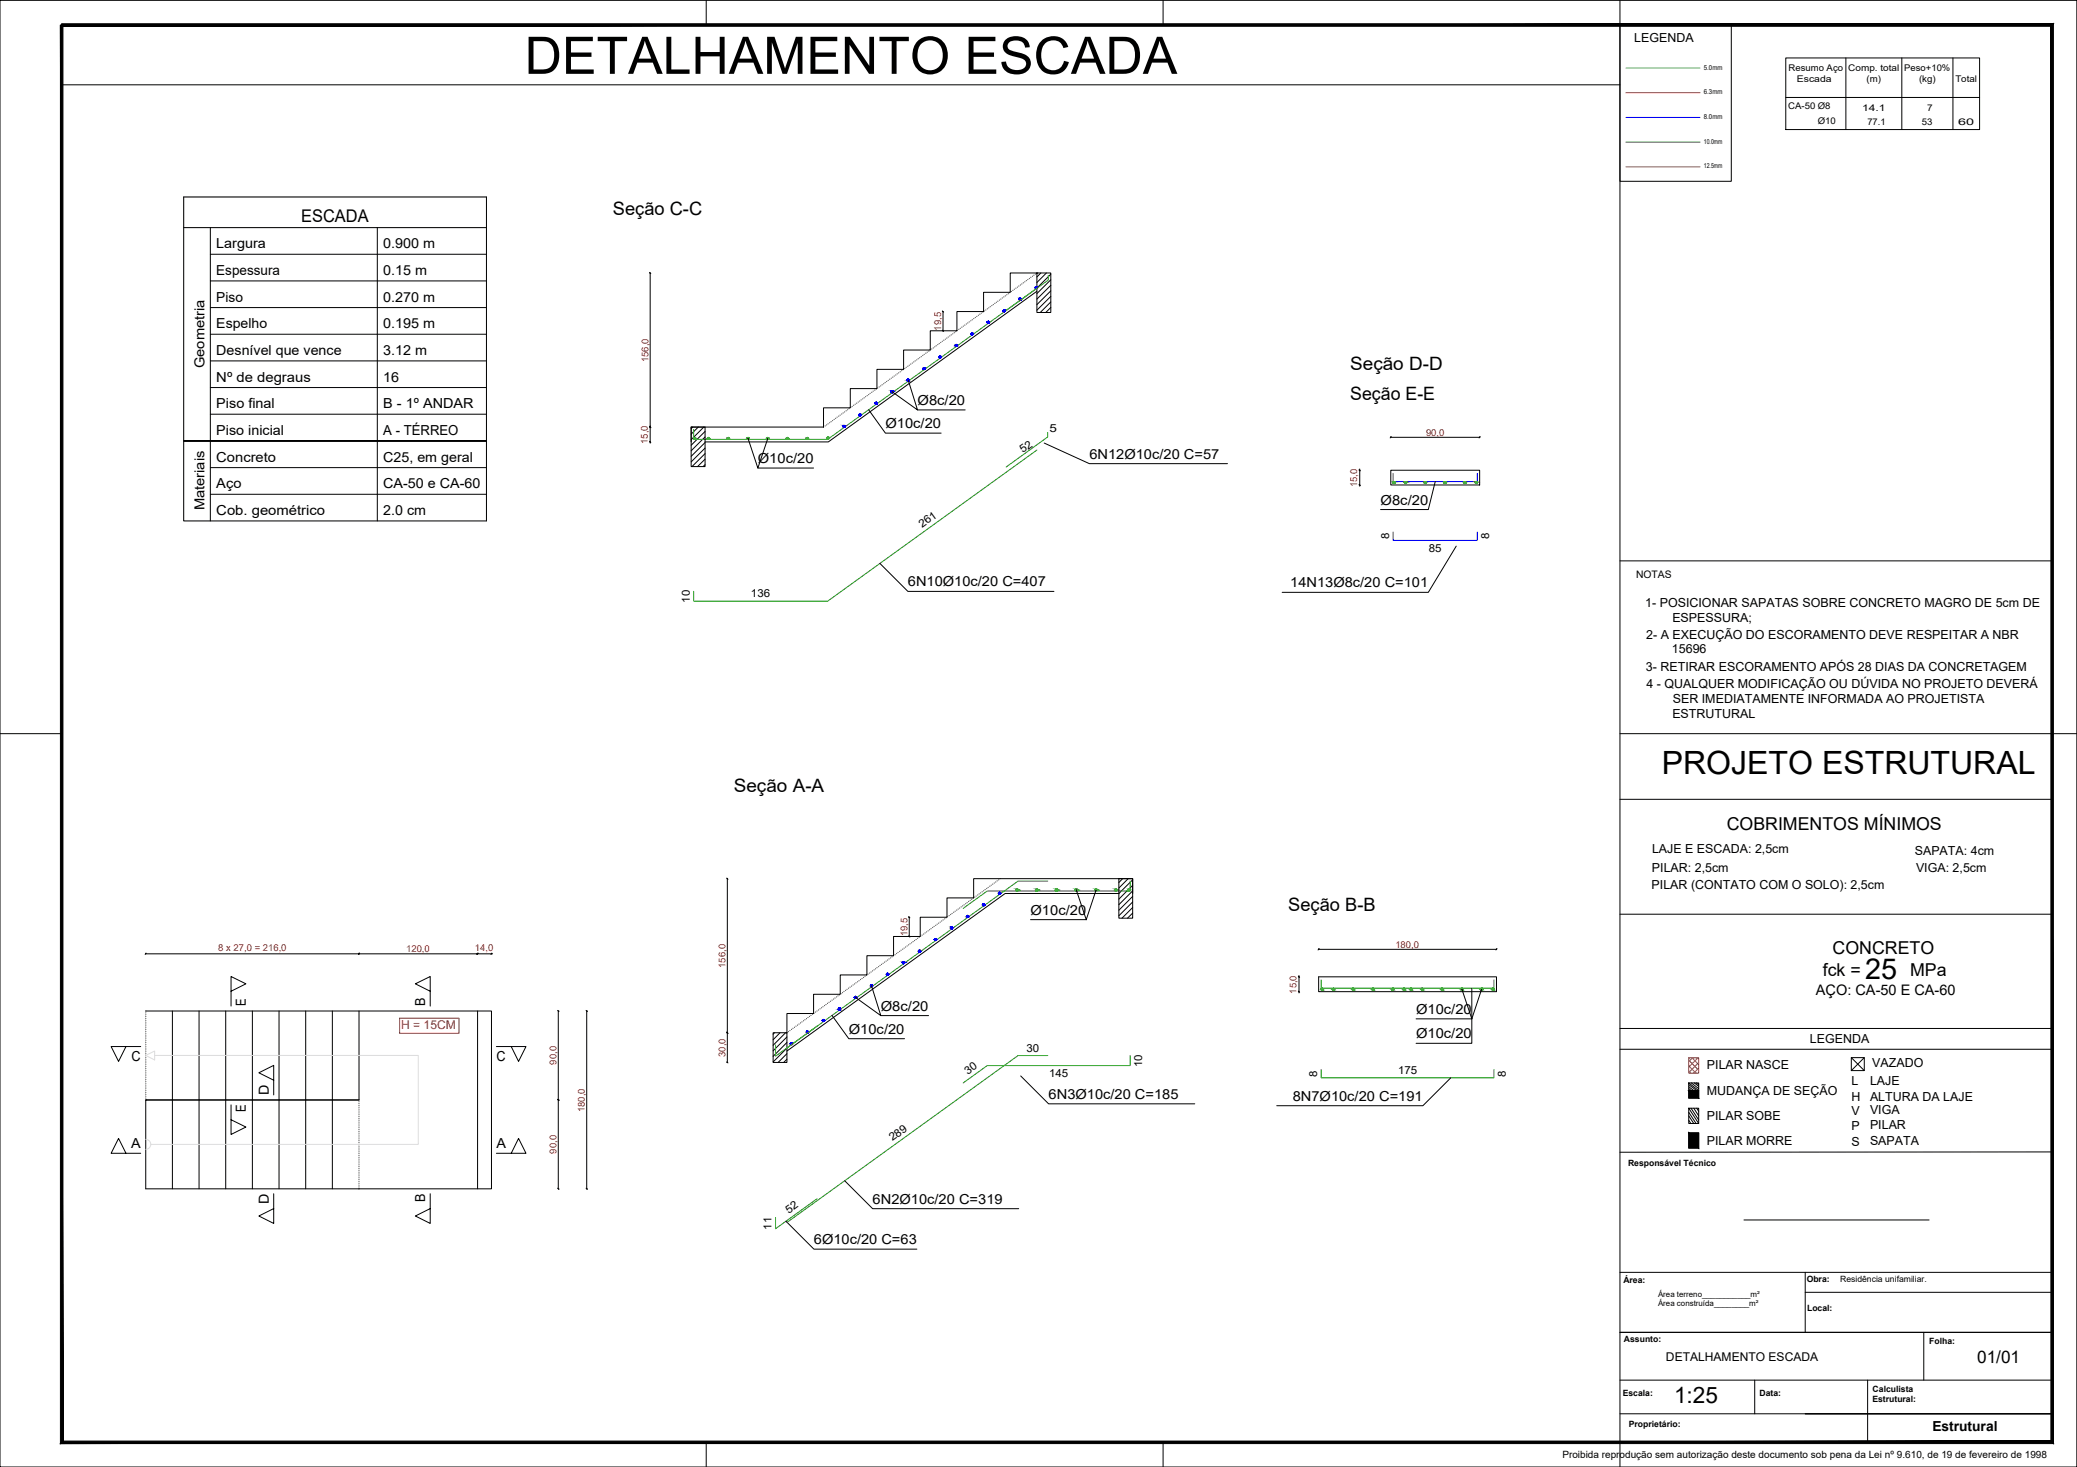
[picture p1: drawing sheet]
<svg xmlns="http://www.w3.org/2000/svg" width="841mm" height="594mm" viewBox="0 0 841 594" stroke-linecap="round" stroke-linejoin="round" font-family="sans-serif">
<defs><g id="words">
<text font-size="21" x="212.4" y="29.9">DETALHAMENTO ESCADA</text>
<text font-size="13" x="672.9" y="313.6">PROJETO ESTRUTURAL</text>
<text font-size="11.7" x="755.3" y="396.4">25</text>
<text font-size="9.1" x="677.8" y="568.3">1:25</text>
<g font-size="7.5">
<text x="248.2" y="86.9">Seção C-C</text>
<text x="546.7" y="149.7">Seção D-D</text>
<text x="546.7" y="162.1">Seção E-E</text>
<text x="297.1" y="320.9">Seção A-A</text>
<text x="521.7" y="369.1">Seção B-B</text>
</g>
<g font-size="7.2">
<text x="699.2" y="335.9">COBRIMENTOS MÍNIMOS</text>
<text x="742.1" y="386.3">CONCRETO</text>
<text x="738.1" y="395.2">fck =</text>
<text x="773.5" y="395.2">MPa</text>
</g>
<text font-size="7.1" x="122" y="89.8">ESCADA</text>
<text font-size="7" x="800.6" y="551.8">01/01</text>
<text font-size="5.9" x="735.3" y="402.9">AÇO: CA-50 E CA-60</text>
<g font-size="5.6">
<text x="87.6" y="100.6">Largura</text>
<text x="155.2" y="100.6">0.900 m</text>
<text x="87.6" y="111.4">Espessura</text>
<text x="155.2" y="111.4">0.15 m</text>
<text x="87.6" y="122.1">Piso</text>
<text x="155.2" y="122.1">0.270 m</text>
<text x="87.6" y="132.9">Espelho</text>
<text x="155.2" y="132.9">0.195 m</text>
<text x="87.6" y="143.8">Desnível que vence</text>
<text x="155.2" y="143.8">3.12 m</text>
<text x="82.8" y="149.1" transform="rotate(-90 82.8 149.1)">Geometria</text>
<text x="87.6" y="154.6">Nº de degraus</text>
<text x="155.2" y="154.6">16</text>
<text x="87.6" y="165.4">Piso final</text>
<text x="155.2" y="165.4">B - 1º ANDAR</text>
<text x="371.5" y="164">Ø8c/20</text>
<text x="358.5" y="173.4">Ø10c/20</text>
<text x="87.6" y="176.2">Piso inicial</text>
<text x="155.2" y="176.2">A - TÉRREO</text>
<text x="441.1" y="185.8">6N12Ø10c/20 C=57</text>
<text x="87.6" y="187">Concreto</text>
<text x="155.2" y="187">C25, em geral</text>
<text x="306.9" y="187.6">Ø10c/20</text>
<text x="87.6" y="197.8">Aço</text>
<text x="155.2" y="197.8">CA-50 e CA-60</text>
<text x="82.8" y="206.7" transform="rotate(-90 82.8 206.7)">Materiais</text>
<text x="87.6" y="208.5">Cob. geométrico</text>
<text x="155.2" y="208.5">2.0 cm</text>
<text x="559" y="204.4">Ø8c/20</text>
<text x="367.6" y="237.5">6N10Ø10c/20 C=407</text>
<text x="522.4" y="237.9">14N13Ø8c/20 C=101</text>
<text x="417.3" y="370.4">Ø10c/20</text>
<text x="99.6" y="407.4" transform="rotate(-90 99.6 407.4)">E</text>
<text x="172.2" y="407.4" transform="rotate(-90 172.2 407.4)">B</text>
<text x="356.7" y="409.3">Ø8c/20</text>
<text x="573.4" y="410.6">Ø10c/20</text>
<text x="343.7" y="418.6">Ø10c/20</text>
<text x="573.4" y="420.5">Ø10c/20</text>
<text x="53.3" y="429.8">C</text>
<text x="201" y="429.8">C</text>
<text x="108.8" y="443.4" transform="rotate(-90 108.8 443.4)">D</text>
<text x="424.6" y="445">6N3Ø10c/20 C=185</text>
<text x="523.5" y="445.8">8N7Ø10c/20 C=191</text>
<text x="99.6" y="450.5" transform="rotate(-90 99.6 450.5)">E</text>
<text x="53.1" y="465">A</text>
<text x="201" y="465">A</text>
<text x="108.8" y="487.6" transform="rotate(-90 108.8 487.6)">D</text>
<text x="172.2" y="486.8" transform="rotate(-90 172.2 486.8)">B</text>
<text x="353.4" y="487.5">6N2Ø10c/20 C=319</text>
<text x="329.6" y="503.9">6Ø10c/20 C=63</text>
<text x="782.4" y="579.7">Estrutural</text>
</g>
<g font-size="5">
<text x="661.8" y="17">LEGENDA</text>
<text x="666.2" y="245.7">1- POSICIONAR SAPATAS SOBRE CONCRETO MAGRO DE 5cm DE</text>
<text x="677.2" y="251.8">ESPESSURA;</text>
<text x="666.6" y="258.6">2- A EXECUÇÃO DO ESCORAMENTO DEVE RESPEITAR A NBR</text>
<text x="677" y="264.6">15696</text>
<text x="666.5" y="271.6">3- RETIRAR ESCORAMENTO APÓS 28 DIAS DA CONCRETAGEM</text>
<text x="666.7" y="278.5">4 - QUALQUER MODIFICAÇÃO OU DÚVIDA NO PROJETO DEVERÁ</text>
<text x="677.3" y="284.6">SER IMEDIATAMENTE INFORMADA AO PROJETISTA</text>
<text x="677.2" y="290.7">ESTRUTURAL</text>
<text x="669" y="345.4">LAJE E ESCADA: 2,5cm</text>
<text x="775.3" y="346.2">SAPATA: 4cm</text>
<text x="668.9" y="353.2">PILAR: 2,5cm</text>
<text x="775.8" y="353">VIGA: 2,5cm</text>
<text x="668.8" y="360.2">PILAR (CONTATO COM O SOLO): 2,5cm</text>
<text x="732.9" y="422.3">LEGENDA</text>
<text x="691.2" y="433.1">PILAR NASCE</text>
<text x="758.1" y="432.1">VAZADO</text>
<text x="691.2" y="443.2">MUDANÇA DE SEÇÃO</text>
<text x="749.7" y="439.6">L</text>
<text x="757.2" y="439.2">LAJE</text>
<text x="749.7" y="446">H</text>
<text x="757.2" y="445.7">ALTURA DA LAJE</text>
<text x="691.1" y="453.6">PILAR SOBE</text>
<text x="749.7" y="451.6">V</text>
<text x="757.2" y="451.3">VIGA</text>
<text x="749.7" y="457.7">P</text>
<text x="757.2" y="457.4">PILAR</text>
<text x="691.1" y="463.5">PILAR MORRE</text>
<text x="749.7" y="464.1">S</text>
<text x="757.2" y="463.7">SAPATA</text>
</g>
<text font-size="4.9" fill="#f00" x="162.4" y="416.9">H = 15CM</text>
<text font-size="4.9" x="674.6" y="551.2">DETALHAMENTO ESCADA</text>
<g font-size="4.5">
<text x="425" y="174.9">5</text>
<text x="414.2" y="183.6" transform="rotate(-36 414.2 183.6)">52</text>
<text x="373.4" y="213.8" transform="rotate(-36 373.4 213.8)">261</text>
<text x="562.5" y="218.5" transform="rotate(-90 562.5 218.5)">8</text>
<text x="603" y="218.5" transform="rotate(-90 603 218.5)">8</text>
<text x="578.6" y="223.6">85</text>
<text x="279.3" y="244" transform="rotate(-90 279.3 244)">10</text>
<text x="304.1" y="241.9">136</text>
<text x="415.7" y="425.8">30</text>
<text x="391.8" y="435.2" transform="rotate(-36 391.8 435.2)">30</text>
<text x="424.8" y="436.3">145</text>
<text x="462.4" y="432.1" transform="rotate(-90 462.4 432.1)">10</text>
<text x="533.4" y="436.1" transform="rotate(-90 533.4 436.1)">8</text>
<text x="566.1" y="434.9">175</text>
<text x="609.8" y="436.1" transform="rotate(-90 609.8 436.1)">8</text>
<text x="361.4" y="462.3" transform="rotate(-36 361.4 462.3)">289</text>
<text x="319.4" y="491.7" transform="rotate(-36 319.4 491.7)">52</text>
<text x="312.4" y="497.9" transform="rotate(-90 312.4 497.9)">11</text>
</g>
<text font-size="4.2" x="662.5" y="234">NOTAS</text>
<text font-size="4.1" x="632.6" y="590.4">Proibida reprodução sem autorização deste documento sob pena da Lei nº 9.610, de 19 de fevereiro de 1998</text>
<g font-size="3.8" fill="#f00">
<text x="381.1" y="133.9" transform="rotate(-90 381.1 133.9)">19,5</text>
<text x="262.6" y="146.7" transform="rotate(-90 262.6 146.7)">156,0</text>
<text x="262.3" y="179.8" transform="rotate(-90 262.3 179.8)">15,0</text>
<text x="577.4" y="176.4">90,0</text>
<text x="549.6" y="197.3" transform="rotate(-90 549.6 197.3)">15,0</text>
<text x="367.5" y="379.2" transform="rotate(-90 367.5 379.2)">19,5</text>
<text x="565" y="383.8">180,0</text>
<text x="88.4" y="385">8 x 27,0 = 216,0</text>
<text x="164.5" y="385.5">120,0</text>
<text x="192.3" y="385.2">14,0</text>
<text x="293.8" y="391.9" transform="rotate(-90 293.8 391.9)">156,0</text>
<text x="525" y="402.4" transform="rotate(-90 525 402.4)">15,0</text>
<text x="225.4" y="431.1" transform="rotate(-90 225.4 431.1)">90,0</text>
<text x="293.8" y="428" transform="rotate(-90 293.8 428)">30,0</text>
<text x="236.9" y="450.4" transform="rotate(-90 236.9 450.4)">180,0</text>
<text x="225.4" y="467.2" transform="rotate(-90 225.4 467.2)">90,0</text>
</g>
<g font-size="3.7">
<text x="724.2" y="28.8">Resumo Aço</text>
<text x="748.4" y="28.8">Comp. total</text>
<text x="771.1" y="28.8">Peso+10%</text>
<text x="727.6" y="33.3">Escada</text>
<text x="755.8" y="33.3">(m)</text>
<text x="777.1" y="33.3">(kg)</text>
<text x="791.8" y="33.3">Total</text>
<text x="724.1" y="44.1">CA-50 Ø8</text>
<text x="754" y="44.8">14.1</text>
<text x="780.3" y="44.8">7</text>
<text x="736" y="50.1">Ø10</text>
<text x="756.2" y="50.8">77.1</text>
<text x="778.3" y="50.8">53</text>
<text x="792.9" y="50.8">60</text>
</g>
<g font-size="3.5">
<text x="659.2" y="472.3">Responsável Técnico</text>
<text x="657.4" y="519.5">Área:</text>
<text x="731.6" y="519.2">Obra:</text>
<text x="745.1" y="519.3">Residência unifamiliar.</text>
<text x="731.7" y="530.7">Local:</text>
<text x="657.6" y="543.5">Assunto:</text>
<text x="781.2" y="544.3">Folha:</text>
<text x="758.3" y="563.7">Calculista</text>
<text x="657.1" y="565.3">Escala:</text>
<text x="712.5" y="565.3">Data:</text>
<text x="758.2" y="567.8">Estrutural:</text>
<text x="659.6" y="577.8">Proprietário:</text>
</g>
<g font-size="3.2">
<text x="671.4" y="525.4">Área terreno___________m²</text>
<text x="671.4" y="529">Área construída________m²</text>
</g>
<g font-size="2.8">
<text x="689.9" y="28.2">5.0mm</text>
<text x="689.9" y="38.2">6.3mm</text>
<text x="689.9" y="48.2">8.0mm</text>
<text x="689.9" y="58.2">10.0mm</text>
<text x="689.9" y="68.2">12.5mm</text>
</g>
</g></defs>
<!-- layer: 0 -->
<path d="M74.4 79.8h122.6v12.4h-122.6z" fill="none" stroke="#dad7d3" stroke-width=".4"/>
<path d="M74.4 92.2h10.8v86.4h-10.8zM74.4 178.6h10.8v32.4h-10.8zM74.4 211v-32.4h10.8v32.4" fill="none" stroke="#f2f1f0" stroke-width=".4"/>
<g fill="none" stroke="#000" stroke-width=".4">
<path d="M535.2 10.1h120.8M656 10.1h45v63.3h-45zM656 10.1v574M25 34.3h631M723.1 23.5h78.5v29h-78.5zM723.1 39.5h78.5M747.4 23.5v29M770.1 23.5v29M790.8 23.5v29M74.4 79.8h122.6v131.2h-122.6zM74.4 92.2h122.6M85.2 92.2v118.8"/>
<path d="M152.8 92.2v118.8M85.2 103h111.8M85.2 113.8h111.8M263 110.3l.5 .5M419.9 110.5h.1M419.9 118l-84.5 61h-49.9M419.9 110.5h5.6v16h-5.6v-16h-10.8v7.9h-10.8v7.8h-10.8v7.8h-10.8v7.7h-10.8v7.9h-10.8v7.8h-10.8v7.8h-10.8v7.7h-53.6v6.1M421.5 110.5l-1.6 1.7M423.7 110.5l-3.8 3.9M425.5 111.1l-5.5 5.4M425.5 113.3l-5.6 5.6M425.5 115.5l-5.6 5.6"/>
<path d="M425.5 117.8l-5.6 5.6M85.2 124.6h111.8M85.2 135.4h111.8M381.6 125.9l.5 .5M381.6 133.7l.5 .5M425.5 120l-5.6 5.6M425.5 122.3l-4.3 4.2M425.5 124.5l-2 2M85.2 146.1h111.8M85.2 156.9h111.8M85.2 167.7h111.8M197 178.6h-122.6h122.6"/>
<path d="M263 178.7l.5 .5M263 172.7l.5 .5M279.9 172.9h5.6v16h-5.6zM280.5 172.9l-.6 .7M282.7 172.9l-2.8 2.9M285 172.9l-5.1 5.2M285.5 174.7l-5.6 5.6M285.5 177l-5.6 5.6M285.5 179.2l-5.6 5.6M563.4 176.8l-.5 .5M599.4 176.8l-.5 .5M85.2 189.4h111.8"/>
<path d="M285.5 181.5l-5.6 5.5M285.5 183.7l-5.3 5.2M285.5 185.9l-3.1 3M285.5 188.2l-.8 .7M550.3 190.2l.5 .5M550.3 196.1l.5 .6M563.2 190.4h35.9v6h-35.9zM85.2 200.2h111.8M656 227.1h175M294.3 355.6l.5 .5M453.1 355.8h-58.8v7.8h-10.8v7.8h-10.9v7.8h-10.8v7.8h-10.8v7.8h-10.8v7.8h-10.8v7.8h-10.8v7.8M453.1 355.8h5.5v6"/>
<path d="M453.1 355.8h5.5v16h-5.5zM454.6 355.8l-1.5 1.6M456.8 355.8l-3.7 3.8M458.6 356.3l-5.5 5.6M458.6 358.5l-1.5 1.6M367.9 371.2l.5 .5M367.9 379l.5 .5M453.1 361.8h-46.1l-88.4 63.8M456.9 360.3l-3.8 3.8M458.6 360.8l-5.5 5.6M458.6 363l-5.5 5.6M458.6 365.3l-5.5 5.6"/>
<path d="M458.6 367.5l-4.3 4.3M458.6 369.8l-2 2M59.2 386l-.4 .5M93.6 395.4l6 3-6 3zM145.6 386l-.4 .5M168.2 398.4l6-3v6zM193.6 386l-.5 .5M199.2 386l-.4 .5M525.7 395.3l.5 .5M534 395.6h72v6h-72zM534.2 384.2l-.5 .5M606.2 384.2l-.5 .5"/>
<path d="M59 409.4h140v72h-140v-36h86.4M69.8 409.4v72M80.6 409.4v72M91.4 409.4v72M93.6 401.4v6M102.2 409.4v72M113 409.4v72M123.8 409.4v72M134.6 409.4v72M145.4 409.4v36M174.2 401.4v6M193.4 409.4v72"/>
<path d="M225.8 409.2l.5 .5M237.3 409.2l.5 .5M294.3 418l.5 .5M313.1 418.2h5.5v12h-5.5zM313.6 418.2l-.5 .6M315.8 418.2l-2.7 2.9M318.1 418.2l-5 5.1M318.6 419.9l-5.5 5.6M525.7 401.3l.5 .5M656 416.5h175M45 423.8h6l-3 6zM51 423.8h6"/>
<path d="M104.8 434.4l6-3v6zM110.8 437.4v6M201 423.8h6M207 423.8h6l-3 6zM294.3 430l.5 .5M318.6 422.2l-5.5 5.6M318.6 424.4l-5.5 5.6M318.6 426.7l-3.5 3.5M318.6 428.9l-1.3 1.3M656 424.9h175M749.6 428.3h5.3v5.2h-5.3zM749.6 428.3l5.3 5.2"/>
<path d="M754.9 428.3l-5.3 5.2M59 445.4h.1M59 445.4h86.4M93.6 453.4l6 3-6 3zM93.6 447.4v6M225.8 445.2l.5 .5M683.8 448.8l4 6.2M683.8 450.4l3 4.6M683.8 451.9l2 3.1M683.8 453.7l.9 1.3M684.7 448.8l3.1 4.7M685.8 448.8l2 3.1"/>
<path d="M687 448.8l.8 1.3M48 461l3 6h-6zM51 467h6M201 467h6M210 461l3 6h-6zM831 466.5l-175 .1M104.8 492.4l6-3v6zM110.8 483.4v6M168.2 492.4l6-3v6zM174.2 483.4v6M225.8 481.2l.5 .5M237.3 481.2l.5 .5"/>
<path d="M706.2 494h74.9M656 515.3h175M731 515.3v24.3M656 539.6h175M731 523.3h100M779 539.6v19.3M656 558.9h175M710.5 558.9v13.6M756.2 558.9v25.2h74.8v-11.6h-100h100v11.6h-100M656 572.5h175"/>
</g>
<g fill="#000" stroke="#000" stroke-width=".4">
<path d="M683.8 441.6l4 3.1v-3.1zM683.8 441.6l4 3.1h-4z"/>
<path d="M683.8 458.8l4 6.1v-6.1zM683.8 458.8l4 6.1h-4z"/>
</g>
<g fill="none" stroke="#199b12" stroke-width=".4">
<path d="M658.4 57.5h30M419.9 116.7l-84.8 61.2h-54.2v-4M424.5 111.6v1.8l-16.8 12.1M424.2 175.1v1.9l-16.8 12.1M419.9 182.3l-84.8 61.2h-54.2v-4M424.3 356.8h-12.1l-93.6 67.6M457.6 356.8v4h-57.8l-9.8 7M535 396.8v3.4h69.9v-3.4M330.8 415.6l-16.8 12.1v-4.5M424.3 427.5h-12.1l-93.6 67.6M457.6 427.5v4h-57.8l-9.8 7M535 433.1v3.4h69.9v-3.4"/>
<path d="M330.8 485.5l-16.8 12.1v-4.5"/>
<circle cx="281.3" cy="177.5" r=".4"/>
<circle cx="286.9" cy="177.5" r=".4"/>
<circle cx="294.9" cy="177.5" r=".4"/>
<circle cx="302.9" cy="177.5" r=".4"/>
<circle cx="310.9" cy="177.5" r=".4"/>
<circle cx="318.9" cy="177.5" r=".4"/>
<circle cx="326.9" cy="177.5" r=".4"/>
<circle cx="335.3" cy="177.3" r=".4"/>
<circle cx="564.5" cy="195.4" r=".4"/>
<circle cx="569.2" cy="195.4" r=".4"/>
<circle cx="577.2" cy="195.4" r=".4"/>
<circle cx="585.2" cy="195.4" r=".4"/>
<circle cx="593.2" cy="195.4" r=".4"/>
<circle cx="597.9" cy="195.4" r=".4"/>
<circle cx="411.8" cy="360.4" r=".4"/>
<circle cx="419.8" cy="360.4" r=".4"/>
<circle cx="427.8" cy="360.4" r=".4"/>
<circle cx="435.8" cy="360.4" r=".4"/>
<circle cx="443.8" cy="360.4" r=".4"/>
<circle cx="451.8" cy="360.4" r=".4"/>
<circle cx="457.3" cy="360.4" r=".4"/>
<circle cx="535.4" cy="400.6" r=".4"/>
<circle cx="540" cy="400.6" r=".4"/>
<circle cx="548" cy="400.6" r=".4"/>
<circle cx="556" cy="400.6" r=".4"/>
<circle cx="564" cy="400.6" r=".4"/>
<circle cx="568.6" cy="400.6" r=".4"/>
<circle cx="571.4" cy="400.6" r=".4"/>
<circle cx="576" cy="400.6" r=".4"/>
<circle cx="584" cy="400.6" r=".4"/>
<circle cx="592" cy="400.6" r=".4"/>
<circle cx="600" cy="400.6" r=".4"/>
<circle cx="604.6" cy="400.6" r=".4"/>
</g>
<!-- layer: ELE_COT_TEXTOS_COMPRIMENTO_PROJETADO -->
<g fill="none" stroke="#000" stroke-width=".4">
<path d="M367.7 153.9l3.8 12.1-10.3-7.4M351.7 166l6.8 9.4h22.6M371.5 166h19.3M422.8 179.4l18.3 8.4h55.9M581.2 195l-2.8 11.3h-19.4M356.3 228.1l11.3 11.4h59.2M589.7 221.2l-11.3 18.7h-59.2M417.3 372.4h22.5M435.8 360.4l4 12 4-12M352.9 399.2l3.8 12.1-10.3-7.4M336.9 411.2l6.8 9.4h22.6M356.7 411.3h19.3"/>
<path d="M573.4 412.6h22.6M591.9 400.6l4.1 12 3.9-12M596 400.2v22.3h-22.6M413.3 435.7l11.3 11.3h59.2M587.5 436.5l-11.3 11.3h-59.2M342.1 478.2l11.3 11.3h59.1M318.3 494.6l11.3 11.3h41.7"/>
</g>
<g fill="#199b12" stroke="#199b12" stroke-width=".4">
<path d="M281.2 177.2h.2z"/>
<path d="M280.9 177.7h.7z"/>
<path d="M281.2 177.9h.2z"/>
<path d="M286.7 177.2h.4z"/>
<path d="M286.6 177.8h.6z"/>
<path d="M286.6 177.9h.5z"/>
<path d="M294.6 177.8h.6z"/>
<path d="M302.6 177.8h.6z"/>
<path d="M310.6 177.8h.6z"/>
<path d="M318.6 177.8h.6z"/>
<path d="M326.6 177.8h.6z"/>
<path d="M335.2 177h.2z"/>
<path d="M335.2 177.8h.2z"/>
<path d="M564.1 195.2h.7z"/>
<path d="M564.1 195.7h.7z"/>
<path d="M564.3 195.8h.3z"/>
<path d="M569 195h.3z"/>
<path d="M568.9 195.7h.5z"/>
<path d="M569 195.8h.3z"/>
<path d="M576.9 195.7h.5z"/>
<path d="M584.9 195.7h.5z"/>
<path d="M592.9 195.7h.5z"/>
<path d="M597.5 195.2h.7z"/>
<path d="M597.5 195.7h.6z"/>
<path d="M597.6 195.8h.4z"/>
<path d="M411.7 360.1h.2z"/>
<path d="M411.7 360.8h.2z"/>
<path d="M419.7 360.1h.2z"/>
<path d="M419.7 360.8h.2z"/>
<path d="M427.7 360.1h.2z"/>
<path d="M427.7 360.8h.2z"/>
<path d="M435.7 360.1h.2z"/>
<path d="M435.7 360.8h.2z"/>
<path d="M443.7 360.1h.2z"/>
<path d="M443.6 360.7h.5z"/>
<path d="M443.7 360.8h.2z"/>
<path d="M451.7 360.1h.3z"/>
<path d="M451.6 360.7h.5z"/>
<path d="M451.7 360.8h.3z"/>
<path d="M457 360.1h.5z"/>
<path d="M456.9 360.2h.7z"/>
<path d="M456.9 360.7h.6z"/>
<path d="M535.3 400.2h.2z"/>
<path d="M535.1 400.3h.5z"/>
<path d="M535.3 401h.2z"/>
<path d="M568.4 400.2h.3z"/>
<path d="M568.2 400.5h.8z"/>
<path d="M568.2 400.8h.7z"/>
<path d="M571.2 400.2h.3z"/>
<path d="M571.1 400.3h.6z"/>
<path d="M571 400.8h.7z"/>
<path d="M575.9 400.2h.2z"/>
<path d="M575.9 401h.2z"/>
<path d="M583.9 400.2h.2z"/>
<path d="M583.7 400.3h.5z"/>
<path d="M583.9 401h.2z"/>
<path d="M591.9 400.2h.2z"/>
<path d="M591.7 400.3h.5z"/>
<path d="M591.9 401h.2z"/>
<path d="M599.9 400.2h.2z"/>
<path d="M599.7 400.3h.5z"/>
<path d="M599.8 401h.3z"/>
<path d="M599.9 401h.2z"/>
<path d="M281.2 177.2h.2zM281.1 177.2h.3z"/>
<path d="M281.1 177.2h.3zM281.1 177.2h.3z"/>
<path d="M281.1 177.2h.4zM281.1 177.2h.4z"/>
<path d="M281.1 177.2h.4zM281.1 177.2h.4z"/>
<path d="M281.1 177.2l.5 .1zM281.1 177.2l.5 .1zM281 177.3h.6zM281 177.3h.6z"/>
<path d="M281 177.3h.6zM281 177.3h.6z"/>
<path d="M281 177.3h.6zM281 177.3h.6z"/>
<path d="M281 177.3l.6 .1zM281 177.3l.6 .1zM280.9 177.4h.7zM280.9 177.4h.7z"/>
<path d="M280.9 177.4h.7zM280.9 177.4h.7z"/>
<path d="M280.9 177.4l.8 .1zM280.9 177.4l.8 .1z"/>
<path d="M280.9 177.5h.8zM280.9 177.5h.8z"/>
<path d="M280.9 177.5l.8 .1zM280.9 177.5l.8 .1z"/>
<path d="M280.9 177.6h.8zM280.9 177.6h.8z"/>
<path d="M280.9 177.6h.8zM280.9 177.6h.8z"/>
<path d="M280.9 177.6h.8zM280.9 177.6l.7 .1zM280.9 177.7h.7z"/>
<path d="M280.9 177.7h.7zM280.9 177.7h.7z"/>
<path d="M280.9 177.7h.7zM280.9 177.7l.7 .1z"/>
<path d="M281 177.8h.6zM281 177.8h.6z"/>
<path d="M281 177.8h.6zM281 177.8h.6z"/>
<path d="M281 177.8l.6 .1zM281 177.8l.6 .1z"/>
<path d="M281 177.9h.6zM281 177.9h.5z"/>
<path d="M281.1 177.9h.4zM281.1 177.9h.4z"/>
<path d="M281.1 177.9h.4zM281.1 177.9h.3z"/>
<path d="M281.1 177.9h.3zM281.1 177.9h.3z"/>
<path d="M281.1 177.9h.3zM281.1 177.9h.3z"/>
<path d="M286.8 177.2h.2zM286.8 177.2h.2z"/>
<path d="M286.8 177.2h.3zM286.7 177.2h.4z"/>
<path d="M286.7 177.2h.4zM286.7 177.2h.4zM286.6 177.2h.5z"/>
<path d="M286.6 177.2l.5 .1zM286.6 177.2l.5 .1z"/>
<path d="M286.6 177.3h.6zM286.6 177.3h.6z"/>
<path d="M286.6 177.3h.6zM286.6 177.3h.6z"/>
<path d="M286.6 177.3h.6zM286.6 177.3h.6z"/>
<path d="M286.6 177.3l.6 .1zM286.6 177.3l.6 .1z"/>
<path d="M286.5 177.4h.8zM286.5 177.4h.8z"/>
<path d="M286.5 177.4h.8zM286.5 177.4h.8z"/>
<path d="M286.5 177.4l.8 .1zM286.5 177.4l.8 .1z"/>
<path d="M286.5 177.5h.8zM286.5 177.5h.8z"/>
<path d="M286.5 177.5l.8 .1zM286.5 177.5l.8 .1z"/>
<path d="M286.5 177.6h.8zM286.5 177.6h.8z"/>
<path d="M286.5 177.6h.8zM286.5 177.6h.8z"/>
<path d="M286.5 177.6l.8 .1zM286.5 177.6l.8 .1zM286.5 177.7h.8zM286.5 177.7h.8z"/>
<path d="M286.5 177.7h.8zM286.5 177.7h.7z"/>
<path d="M286.5 177.7l.7 .1zM286.5 177.7l.7 .1z"/>
<path d="M286.6 177.8h.6zM286.6 177.8h.6zM286.6 177.8h.6z"/>
<path d="M286.6 177.8h.6zM286.6 177.8l.5 .1z"/>
<path d="M286.6 177.9h.5zM286.6 177.9h.5zM286.6 177.9h.5z"/>
<path d="M286.7 177.9h.4zM286.7 177.9h.4z"/>
<path d="M286.7 177.9h.4zM286.7 177.9h.3z"/>
<path d="M286.8 177.9h.2zM286.8 177.9h.2z"/>
<path d="M294.8 177.2h.2zM294.8 177.2h.2z"/>
<path d="M294.8 177.2h.3zM294.7 177.2h.4z"/>
<path d="M294.7 177.2h.4zM294.7 177.2h.4z"/>
<path d="M294.7 177.2h.4zM294.6 177.2h.5z"/>
<path d="M294.6 177.2l.5 .1zM294.6 177.2l.5 .1z"/>
<path d="M294.6 177.3h.6zM294.6 177.3h.6z"/>
<path d="M294.6 177.3h.6zM294.6 177.3h.6z"/>
<path d="M294.6 177.3h.6zM294.6 177.3h.6z"/>
<path d="M294.6 177.3l.6 .1zM294.5 177.4h.7z"/>
<path d="M294.5 177.4h.8zM294.5 177.4h.8z"/>
<path d="M294.5 177.4h.8zM294.5 177.4h.8z"/>
<path d="M294.5 177.4l.8 .1zM294.5 177.4l.8 .1z"/>
<path d="M294.5 177.5h.8zM294.5 177.5h.8z"/>
<path d="M294.5 177.5l.8 .1zM294.5 177.5l.8 .1z"/>
<path d="M294.5 177.6h.8zM294.5 177.6h.8z"/>
<path d="M294.5 177.6h.8zM294.5 177.6h.8z"/>
<path d="M294.5 177.6l.8 .1zM294.5 177.6l.8 .1zM294.5 177.7h.8zM294.5 177.7h.8z"/>
<path d="M294.5 177.7h.8zM294.5 177.7h.7z"/>
<path d="M294.5 177.7l.7 .1zM294.5 177.7l.7 .1z"/>
<path d="M294.6 177.8h.6zM294.6 177.8h.6zM294.6 177.8h.6z"/>
<path d="M294.6 177.8h.6zM294.6 177.8l.5 .1z"/>
<path d="M294.6 177.9h.5zM294.6 177.9h.5z"/>
<path d="M294.6 177.9h.5zM294.6 177.9h.5z"/>
<path d="M294.7 177.9h.4zM294.7 177.9h.4z"/>
<path d="M294.7 177.9h.4zM294.7 177.9h.3z"/>
<path d="M294.8 177.9h.2zM294.8 177.9h.2z"/>
<path d="M302.8 177.2h.2zM302.8 177.2h.2z"/>
<path d="M302.8 177.2h.3zM302.7 177.2h.4z"/>
<path d="M302.7 177.2h.4zM302.7 177.2h.4z"/>
<path d="M302.7 177.2h.4zM302.6 177.2h.5z"/>
<path d="M302.6 177.2l.5 .1zM302.6 177.2l.5 .1z"/>
<path d="M302.6 177.3h.6zM302.6 177.3h.6z"/>
<path d="M302.6 177.3h.6zM302.6 177.3h.6z"/>
<path d="M302.6 177.3h.6zM302.6 177.3h.6z"/>
<path d="M302.6 177.3l.6 .1zM302.6 177.3l.6 .1z"/>
<path d="M302.5 177.4h.8zM302.5 177.4h.8z"/>
<path d="M302.5 177.4h.8zM302.5 177.4h.8z"/>
<path d="M302.5 177.4l.8 .1zM302.5 177.4l.8 .1z"/>
<path d="M302.5 177.5h.8zM302.5 177.5h.8z"/>
<path d="M302.5 177.5l.8 .1zM302.5 177.5l.8 .1z"/>
<path d="M302.5 177.6h.8zM302.5 177.6h.8z"/>
<path d="M302.5 177.6h.8zM302.5 177.6h.8z"/>
<path d="M302.5 177.6l.8 .1zM302.5 177.6l.8 .1zM302.5 177.7h.8zM302.5 177.7h.8z"/>
<path d="M302.5 177.7h.8zM302.5 177.7h.7z"/>
<path d="M302.5 177.7l.7 .1zM302.5 177.7l.7 .1z"/>
<path d="M302.6 177.8h.6zM302.6 177.8h.6zM302.6 177.8h.6z"/>
<path d="M302.6 177.8h.6zM302.6 177.8l.5 .1z"/>
<path d="M302.6 177.9h.5zM302.6 177.9h.5z"/>
<path d="M302.6 177.9h.5zM302.6 177.9h.5z"/>
<path d="M302.7 177.9h.4zM302.7 177.9h.4z"/>
<path d="M302.7 177.9h.4zM302.7 177.9h.3z"/>
<path d="M302.8 177.9h.2zM302.8 177.9h.2z"/>
<path d="M310.8 177.2h.2zM310.8 177.2h.2z"/>
<path d="M310.8 177.2h.3zM310.7 177.2h.4z"/>
<path d="M310.7 177.2h.4zM310.7 177.2h.4z"/>
<path d="M310.7 177.2h.4zM310.6 177.2h.5z"/>
<path d="M310.6 177.2l.5 .1zM310.6 177.2l.5 .1z"/>
<path d="M310.6 177.3h.6zM310.6 177.3h.6z"/>
<path d="M310.6 177.3h.6zM310.6 177.3h.6z"/>
<path d="M310.6 177.3h.6zM310.6 177.3h.6z"/>
<path d="M310.6 177.3l.6 .1zM310.6 177.3l.6 .1z"/>
<path d="M310.5 177.4h.8zM310.5 177.4h.8z"/>
<path d="M310.5 177.4h.8zM310.5 177.4h.8z"/>
<path d="M310.5 177.4l.8 .1zM310.5 177.4l.8 .1z"/>
<path d="M310.5 177.5h.8zM310.5 177.5h.8z"/>
<path d="M310.5 177.5l.8 .1zM310.5 177.5l.8 .1z"/>
<path d="M310.5 177.6h.8zM310.5 177.6h.8z"/>
<path d="M310.5 177.6h.8zM310.5 177.6h.8z"/>
<path d="M310.5 177.6l.8 .1zM310.5 177.6l.8 .1zM310.5 177.7h.8zM310.5 177.7h.8z"/>
<path d="M310.5 177.7h.8zM310.5 177.7h.7z"/>
<path d="M310.5 177.7l.7 .1zM310.5 177.7l.7 .1z"/>
<path d="M310.6 177.8h.6zM310.6 177.8h.6zM310.6 177.8h.6z"/>
<path d="M310.6 177.8h.6zM310.6 177.8l.5 .1z"/>
<path d="M310.6 177.9h.5zM310.6 177.9h.5z"/>
<path d="M310.6 177.9h.5zM310.6 177.9h.5z"/>
<path d="M310.7 177.9h.4zM310.7 177.9h.4z"/>
<path d="M310.7 177.9h.4zM310.7 177.9h.3z"/>
<path d="M310.8 177.9h.2zM310.8 177.9h.2z"/>
<path d="M318.8 177.2h.2zM318.8 177.2h.2z"/>
<path d="M318.8 177.2h.3zM318.7 177.2h.4z"/>
<path d="M318.7 177.2h.4zM318.7 177.2h.4z"/>
<path d="M318.7 177.2h.4zM318.6 177.2h.5z"/>
<path d="M318.6 177.2l.6 .1zM318.6 177.2l.6 .1z"/>
<path d="M318.6 177.3h.6zM318.6 177.3h.6z"/>
<path d="M318.6 177.3h.6zM318.6 177.3h.6z"/>
<path d="M318.6 177.3h.6zM318.6 177.3h.6z"/>
<path d="M318.6 177.3l.6 .1zM318.6 177.3l.6 .1z"/>
<path d="M318.5 177.4h.8zM318.5 177.4h.8z"/>
<path d="M318.5 177.4h.8zM318.5 177.4h.8z"/>
<path d="M318.5 177.4l.8 .1zM318.5 177.4l.8 .1z"/>
<path d="M318.5 177.5h.8zM318.5 177.5h.8z"/>
<path d="M318.5 177.5l.8 .1zM318.5 177.5l.8 .1z"/>
<path d="M318.5 177.6h.8zM318.5 177.6h.8z"/>
<path d="M318.5 177.6h.8zM318.5 177.6h.8z"/>
<path d="M318.5 177.6l.8 .1zM318.5 177.6l.8 .1zM318.5 177.7h.8zM318.5 177.7h.8z"/>
<path d="M318.5 177.7h.8zM318.5 177.7h.7z"/>
<path d="M318.5 177.7l.7 .1zM318.5 177.7l.7 .1z"/>
<path d="M318.6 177.8h.6zM318.6 177.8h.6zM318.6 177.8h.6z"/>
<path d="M318.6 177.8h.6zM318.6 177.8l.6 .1z"/>
<path d="M318.6 177.9h.6zM318.6 177.9h.5z"/>
<path d="M318.6 177.9h.5zM318.6 177.9h.5z"/>
<path d="M318.7 177.9h.4zM318.7 177.9h.4z"/>
<path d="M318.7 177.9h.4zM318.7 177.9h.3z"/>
<path d="M318.8 177.9h.2zM318.8 177.9h.2z"/>
<path d="M326.8 177.2h.2zM326.8 177.2h.2z"/>
<path d="M326.8 177.2h.3zM326.7 177.2h.4z"/>
<path d="M326.7 177.2h.4zM326.7 177.2h.4z"/>
<path d="M326.7 177.2h.4zM326.6 177.2h.5z"/>
<path d="M326.6 177.2l.6 .1zM326.6 177.2l.6 .1z"/>
<path d="M326.6 177.3h.6zM326.6 177.3h.6z"/>
<path d="M326.6 177.3h.6zM326.6 177.3h.6z"/>
<path d="M326.6 177.3h.6zM326.6 177.3h.6z"/>
<path d="M326.6 177.3l.6 .1zM326.6 177.3l.6 .1z"/>
<path d="M326.5 177.4h.8zM326.5 177.4h.8z"/>
<path d="M326.5 177.4h.8zM326.5 177.4h.8z"/>
<path d="M326.5 177.4l.8 .1zM326.5 177.4l.8 .1z"/>
<path d="M326.5 177.5h.8zM326.5 177.5h.8z"/>
<path d="M326.5 177.5l.8 .1zM326.5 177.5l.8 .1z"/>
<path d="M326.5 177.6h.8zM326.5 177.6h.8z"/>
<path d="M326.5 177.6h.8zM326.5 177.6h.8z"/>
<path d="M326.5 177.6l.8 .1zM326.5 177.6l.8 .1zM326.5 177.7h.8zM326.5 177.7h.8z"/>
<path d="M326.5 177.7h.8zM326.5 177.7h.7z"/>
<path d="M326.5 177.7l.7 .1zM326.5 177.7l.7 .1z"/>
<path d="M326.6 177.8h.6zM326.6 177.8h.6zM326.6 177.8h.6z"/>
<path d="M326.6 177.8h.6zM326.6 177.8l.6 .1z"/>
<path d="M326.6 177.9h.6zM326.6 177.9h.5z"/>
<path d="M326.6 177.9h.5zM326.6 177.9h.5z"/>
<path d="M326.7 177.9h.4zM326.7 177.9h.4z"/>
<path d="M326.7 177.9h.4zM326.7 177.9h.3z"/>
<path d="M326.8 177.9h.2zM326.8 177.9h.2z"/>
<path d="M335.2 177h.2zM335.2 177h.2z"/>
<path d="M335.2 177h.2zM335.2 177h.2z"/>
<path d="M335.2 177h.3zM335.1 177h.4z"/>
<path d="M335.1 177l.4 .1zM335.1 177l.4 .1z"/>
<path d="M335.1 177.1h.5zM335 177.1h.6z"/>
<path d="M335 177.1h.6zM335 177.1h.6z"/>
<path d="M335 177.1h.6zM335 177.1h.6zM335 177.1h.6zM335 177.1h.6z"/>
<path d="M335 177.1l.7 .1zM335 177.1l.7 .1z"/>
<path d="M334.9 177.2h.8zM334.9 177.2h.8z"/>
<path d="M334.9 177.2l.8 .1zM334.9 177.2l.8 .1z"/>
<path d="M334.9 177.3h.8zM334.9 177.3h.8zM334.9 177.3h.8zM334.9 177.3h.8z"/>
<path d="M334.9 177.3h.8zM334.9 177.3h.8z"/>
<path d="M334.9 177.3l.8 .1zM334.9 177.3l.8 .1z"/>
<path d="M334.9 177.4h.8zM334.9 177.4h.8z"/>
<path d="M334.9 177.4l.8 .1zM334.9 177.4l.8 .1z"/>
<path d="M334.9 177.5h.8zM334.9 177.5h.8z"/>
<path d="M334.9 177.5l.8 .1zM334.9 177.5l.8 .1z"/>
<path d="M334.9 177.6h.8zM334.9 177.6h.7z"/>
<path d="M335 177.6h.6zM335 177.6h.6z"/>
<path d="M335 177.6h.6zM335 177.6h.6z"/>
<path d="M335 177.6l.6 .1zM335 177.6l.6 .1z"/>
<path d="M335 177.7h.6zM335 177.7h.5z"/>
<path d="M335.1 177.7h.4zM335.1 177.7h.4z"/>
<path d="M335.1 177.7h.4zM335.1 177.7h.3z"/>
<path d="M335.2 177.7h.2zM335.2 177.7h.2z"/>
<path d="M335.2 177.7l.2 .1zM335.2 177.7l.2 .1z"/>
<path d="M564.4 195h.2zM564.3 195h.3z"/>
<path d="M564.3 195h.3zM564.3 195h.3z"/>
<path d="M564.3 195l.3 .1zM564.3 195l.3 .1z"/>
<path d="M564.3 195.1h.4zM564.2 195.1h.5z"/>
<path d="M564.2 195.1h.5zM564.2 195.1h.5z"/>
<path d="M564.2 195.1h.6zM564.2 195.1h.6z"/>
<path d="M564.2 195.1l.6 .1zM564.2 195.1l.6 .1z"/>
<path d="M564.1 195.2h.7zM564.1 195.2h.7zM564.1 195.2h.7z"/>
<path d="M564.1 195.2l.8 .1zM564.1 195.2l.8 .1z"/>
<path d="M564.1 195.3h.8zM564.1 195.3h.8z"/>
<path d="M564.1 195.3h.8zM564.1 195.3h.8z"/>
<path d="M564.1 195.3l.8 .1zM564.1 195.3l.8 .1z"/>
<path d="M564 195.4h.9zM564 195.4h.9z"/>
<path d="M564 195.4l.9 .1zM564 195.4l.9 .1z"/>
<path d="M564 195.5h.9zM564 195.5h.9zM564.1 195.5h.8zM564.1 195.5h.8z"/>
<path d="M564.1 195.5l.8 .1zM564.1 195.5l.8 .1z"/>
<path d="M564.1 195.6h.8zM564.1 195.6h.7z"/>
<path d="M564.1 195.6h.7zM564.1 195.6h.7z"/>
<path d="M564.1 195.6h.7zM564.1 195.6l.7 .1zM564.1 195.7h.7z"/>
<path d="M564.2 195.7h.6zM564.2 195.7h.5z"/>
<path d="M564.2 195.7h.5zM564.2 195.7h.5z"/>
<path d="M564.2 195.7h.5zM564.2 195.7l.4 .1zM564.3 195.8h.3z"/>
<path d="M564.3 195.8h.3zM564.3 195.8h.3z"/>
<path d="M564.3 195.8h.3zM564.3 195.8h.3z"/>
<path d="M569 195h.3zM569 195h.3z"/>
<path d="M569 195l.3 .1zM569 195l.3 .1z"/>
<path d="M569 195.1h.4zM568.9 195.1h.5z"/>
<path d="M568.9 195.1h.5zM568.9 195.1h.5z"/>
<path d="M568.9 195.1h.5zM568.9 195.1h.5z"/>
<path d="M568.9 195.1l.6 .1zM568.9 195.1l.6 .1z"/>
<path d="M568.8 195.2h.7zM568.8 195.2h.7z"/>
<path d="M568.8 195.2h.7zM568.8 195.2h.7z"/>
<path d="M568.8 195.2l.7 .1zM568.8 195.2l.7 .1z"/>
<path d="M568.8 195.3h.7zM568.7 195.3h.8z"/>
<path d="M568.7 195.3h.9zM568.7 195.3h.9z"/>
<path d="M568.7 195.3l.9 .1zM568.7 195.3l.9 .1z"/>
<path d="M568.7 195.4h.9zM568.7 195.4h.9z"/>
<path d="M568.7 195.4l.9 .1zM568.7 195.4l.9 .1z"/>
<path d="M568.7 195.5h.9zM568.7 195.5h.9z"/>
<path d="M568.7 195.5h.8zM568.7 195.5h.9z"/>
<path d="M568.7 195.5l.8 .1zM568.7 195.5l.8 .1z"/>
<path d="M568.8 195.6h.7zM568.8 195.6h.7z"/>
<path d="M568.8 195.6h.7zM568.8 195.6h.7z"/>
<path d="M568.8 195.6l.7 .1zM568.8 195.6l.7 .1z"/>
<path d="M568.8 195.7h.7zM568.8 195.7h.6z"/>
<path d="M568.9 195.7h.5zM568.9 195.7h.5zM568.9 195.7h.5z"/>
<path d="M568.9 195.7h.5zM568.9 195.7l.4 .1z"/>
<path d="M569 195.8h.3zM569 195.8h.3z"/>
<path d="M569 195.8h.3zM569 195.8h.3zM569 195.8h.3z"/>
<path d="M577 195h.3zM577 195h.3z"/>
<path d="M577 195h.3zM577 195h.3z"/>
<path d="M577 195l.3 .1zM577 195l.3 .1z"/>
<path d="M577 195.1h.4zM576.9 195.1h.5z"/>
<path d="M576.9 195.1h.5zM576.9 195.1h.5z"/>
<path d="M576.9 195.1h.5zM576.8 195.1h.6z"/>
<path d="M576.8 195.1l.7 .1zM576.8 195.1l.7 .1z"/>
<path d="M576.8 195.2h.7zM576.8 195.2h.7z"/>
<path d="M576.8 195.2h.7zM576.8 195.2h.7z"/>
<path d="M576.8 195.2l.7 .1zM576.8 195.2l.7 .1z"/>
<path d="M576.8 195.3h.7zM576.8 195.3h.7z"/>
<path d="M576.7 195.3h.9zM576.7 195.3h.9z"/>
<path d="M576.7 195.3l.9 .1zM576.7 195.3l.9 .1z"/>
<path d="M576.7 195.4h.9zM576.7 195.4h.9z"/>
<path d="M576.7 195.4l.9 .1zM576.7 195.4l.9 .1z"/>
<path d="M576.7 195.5h.9zM576.7 195.5h.9z"/>
<path d="M576.7 195.5h.8zM576.7 195.5h.9z"/>
<path d="M576.7 195.5l.8 .1zM576.7 195.5l.8 .1z"/>
<path d="M576.8 195.6h.7zM576.8 195.6h.7z"/>
<path d="M576.8 195.6h.7zM576.8 195.6h.7z"/>
<path d="M576.8 195.6l.7 .1zM576.8 195.6l.7 .1z"/>
<path d="M576.8 195.7h.6zM576.8 195.7h.7z"/>
<path d="M576.8 195.7h.6zM576.8 195.7h.6zM576.9 195.7h.5z"/>
<path d="M576.9 195.7h.5zM576.9 195.7l.4 .1z"/>
<path d="M577 195.8h.3zM577 195.8h.3z"/>
<path d="M577 195.8h.3zM577 195.8h.3z"/>
<path d="M577 195.8h.3zM577 195.8h.2z"/>
<path d="M585 195h.3zM585 195h.3z"/>
<path d="M585 195h.3zM585 195h.3z"/>
<path d="M585 195l.3 .1zM585 195l.3 .1z"/>
<path d="M585 195.1h.4zM584.9 195.1h.5z"/>
<path d="M584.9 195.1h.5zM584.9 195.1h.5z"/>
<path d="M584.9 195.1h.5zM584.8 195.1h.6z"/>
<path d="M584.8 195.1l.7 .1zM584.8 195.1l.7 .1z"/>
<path d="M584.8 195.2h.7zM584.8 195.2h.7z"/>
<path d="M584.8 195.2h.7zM584.8 195.2h.7z"/>
<path d="M584.8 195.2l.7 .1zM584.8 195.2l.7 .1z"/>
<path d="M584.8 195.3h.7zM584.8 195.3h.7z"/>
<path d="M584.8 195.3h.8zM584.8 195.3h.8z"/>
<path d="M584.8 195.3l.8 .1zM584.8 195.3l.8 .1z"/>
<path d="M584.8 195.4h.8zM584.8 195.4h.8z"/>
<path d="M584.8 195.4l.8 .1zM584.8 195.4l.8 .1z"/>
<path d="M584.8 195.5h.8zM584.8 195.5h.8z"/>
<path d="M584.8 195.5h.7zM584.8 195.5h.8z"/>
<path d="M584.8 195.5l.7 .1zM584.8 195.5l.7 .1z"/>
<path d="M584.8 195.6h.7zM584.8 195.6h.7z"/>
<path d="M584.8 195.6h.7zM584.8 195.6h.7z"/>
<path d="M584.8 195.6l.7 .1zM584.8 195.6l.7 .1z"/>
<path d="M584.8 195.7h.6zM584.8 195.7h.7z"/>
<path d="M584.8 195.7h.6zM584.8 195.7h.6zM584.9 195.7h.5z"/>
<path d="M584.9 195.7h.5zM584.9 195.7l.4 .1z"/>
<path d="M585 195.8h.3zM585 195.8h.3z"/>
<path d="M585 195.8h.3zM585 195.8h.3z"/>
<path d="M585 195.8h.3zM585 195.8h.2z"/>
<path d="M593 195h.3zM593 195h.3z"/>
<path d="M593 195h.3zM593 195h.3z"/>
<path d="M593 195l.3 .1zM593 195l.3 .1z"/>
<path d="M592.9 195.1h.5zM592.9 195.1h.5z"/>
<path d="M592.9 195.1h.5zM592.9 195.1h.5z"/>
<path d="M592.9 195.1h.5zM592.8 195.1h.6z"/>
<path d="M592.8 195.1l.7 .1zM592.8 195.1l.7 .1z"/>
<path d="M592.8 195.2h.7zM592.8 195.2h.7z"/>
<path d="M592.8 195.2h.7zM592.8 195.2h.7z"/>
<path d="M592.8 195.2l.7 .1zM592.8 195.2l.7 .1z"/>
<path d="M592.8 195.3h.7zM592.8 195.3h.7z"/>
<path d="M592.8 195.3h.7zM592.8 195.3h.7z"/>
<path d="M592.8 195.3l.8 .1zM592.8 195.3l.8 .1z"/>
<path d="M592.8 195.4h.8zM592.8 195.4h.8z"/>
<path d="M592.8 195.4l.8 .1zM592.8 195.4l.8 .1z"/>
<path d="M592.8 195.5h.8zM592.8 195.5h.7zM592.8 195.5h.7zM592.8 195.5h.7z"/>
<path d="M592.8 195.5l.7 .1zM592.8 195.5l.7 .1z"/>
<path d="M592.8 195.6h.7zM592.8 195.6h.7z"/>
<path d="M592.8 195.6h.7zM592.8 195.6h.7z"/>
<path d="M592.8 195.6l.7 .1zM592.8 195.6l.7 .1z"/>
<path d="M592.8 195.7h.6zM592.8 195.7h.7z"/>
<path d="M592.8 195.7h.6zM592.8 195.7h.6zM592.9 195.7h.5z"/>
<path d="M592.9 195.7h.5zM592.9 195.7l.4 .1z"/>
<path d="M592.9 195.8h.4zM592.9 195.8h.4z"/>
<path d="M593 195.8h.3zM593 195.8h.3z"/>
<path d="M593 195.8h.3zM593 195.8h.2z"/>
<path d="M597.7 195h.3zM597.7 195h.3z"/>
<path d="M597.7 195h.3zM597.7 195h.3z"/>
<path d="M597.7 195l.3 .1zM597.7 195l.3 .1z"/>
<path d="M597.6 195.1h.4zM597.6 195.1h.4z"/>
<path d="M597.6 195.1h.5zM597.6 195.1h.5z"/>
<path d="M597.6 195.1h.5zM597.5 195.1h.6z"/>
<path d="M597.5 195.1l.6 .1zM597.5 195.1l.6 .1z"/>
<path d="M597.5 195.2h.7zM597.5 195.2h.7zM597.5 195.2h.7z"/>
<path d="M597.5 195.2l.7 .1zM597.5 195.2l.7 .1z"/>
<path d="M597.5 195.3h.7zM597.5 195.3h.7z"/>
<path d="M597.5 195.3h.7zM597.5 195.3h.7z"/>
<path d="M597.5 195.3l.7 .1zM597.5 195.3l.7 .1z"/>
<path d="M597.4 195.4h.8zM597.4 195.4h.8z"/>
<path d="M597.4 195.4l.8 .1zM597.4 195.4l.8 .1z"/>
<path d="M597.4 195.5h.8zM597.4 195.5h.8zM597.5 195.5h.7zM597.5 195.5h.7z"/>
<path d="M597.5 195.5l.7 .1zM597.5 195.5l.7 .1z"/>
<path d="M597.5 195.6h.7zM597.5 195.6h.7z"/>
<path d="M597.5 195.6h.7zM597.5 195.6h.7z"/>
<path d="M597.5 195.6h.7zM597.5 195.6l.6 .1zM597.5 195.7h.6z"/>
<path d="M597.5 195.7h.6zM597.5 195.7h.6z"/>
<path d="M597.6 195.7h.4zM597.6 195.7h.5z"/>
<path d="M597.6 195.7h.4zM597.6 195.7l.4 .1zM597.6 195.8h.4z"/>
<path d="M597.7 195.8h.3zM597.7 195.8h.3z"/>
<path d="M597.7 195.8h.3zM597.7 195.8h.2z"/>
<path d="M411.7 360.1h.2zM411.7 360.1h.2z"/>
<path d="M411.7 360.1h.3zM411.7 360.1h.3z"/>
<path d="M411.7 360.1h.3zM411.7 360.1h.3z"/>
<path d="M411.6 360.1h.5zM411.6 360.1h.5z"/>
<path d="M411.6 360.1h.5zM411.6 360.1h.5zM411.6 360.1h.5zM411.6 360.1h.5z"/>
<path d="M411.6 360.1l.6 .1zM411.6 360.1l.6 .1z"/>
<path d="M411.5 360.2h.7zM411.5 360.2h.7z"/>
<path d="M411.5 360.2h.7zM411.5 360.2h.7z"/>
<path d="M411.5 360.2l.7 .1zM411.5 360.2l.7 .1z"/>
<path d="M411.5 360.3h.7zM411.5 360.3h.7z"/>
<path d="M411.4 360.3l.8 .1zM411.4 360.3l.8 .1z"/>
<path d="M411.4 360.4h.8zM411.4 360.4h.8z"/>
<path d="M411.4 360.4h.8zM411.4 360.4h.8z"/>
<path d="M411.4 360.4l.8 .1zM411.4 360.4l.8 .1z"/>
<path d="M411.4 360.5h.8zM411.4 360.5h.8z"/>
<path d="M411.4 360.5h.8zM411.4 360.5h.8z"/>
<path d="M411.4 360.5l.8 .1zM411.4 360.5l.8 .1z"/>
<path d="M411.5 360.6h.7zM411.5 360.6h.7z"/>
<path d="M411.5 360.6h.7zM411.5 360.6l.7 .1z"/>
<path d="M411.5 360.7h.7zM411.5 360.7h.7z"/>
<path d="M411.5 360.7h.7zM411.5 360.7h.6z"/>
<path d="M411.6 360.7h.5zM411.6 360.7h.5z"/>
<path d="M411.6 360.7h.5zM411.6 360.7h.5z"/>
<path d="M411.6 360.7h.5zM411.6 360.7l.4 .1z"/>
<path d="M411.6 360.8h.4zM411.6 360.8h.4z"/>
<path d="M411.7 360.8h.3zM411.7 360.8h.2zM411.7 360.8h.2z"/>
<path d="M419.7 360.1h.3zM419.7 360.1h.3z"/>
<path d="M419.7 360.1h.3zM419.7 360.1h.3z"/>
<path d="M419.7 360.1h.4zM419.6 360.1h.5z"/>
<path d="M419.6 360.1h.5zM419.6 360.1h.5zM419.6 360.1h.5zM419.6 360.1h.5z"/>
<path d="M419.6 360.1l.6 .1zM419.6 360.1l.6 .1z"/>
<path d="M419.5 360.2h.7zM419.5 360.2h.7z"/>
<path d="M419.5 360.2h.7zM419.5 360.2h.7z"/>
<path d="M419.5 360.2l.7 .1zM419.5 360.2l.7 .1z"/>
<path d="M419.5 360.3h.7zM419.5 360.3h.7z"/>
<path d="M419.4 360.3l.8 .1zM419.4 360.3l.8 .1z"/>
<path d="M419.4 360.4h.8zM419.4 360.4h.8z"/>
<path d="M419.4 360.4h.8zM419.4 360.4h.8z"/>
<path d="M419.4 360.4l.8 .1zM419.4 360.4l.8 .1z"/>
<path d="M419.4 360.5h.8zM419.4 360.5h.8z"/>
<path d="M419.4 360.5h.8zM419.4 360.5h.8z"/>
<path d="M419.4 360.5l.8 .1zM419.4 360.5l.8 .1z"/>
<path d="M419.5 360.6h.7zM419.5 360.6h.7z"/>
<path d="M419.5 360.6h.7zM419.5 360.6l.7 .1z"/>
<path d="M419.5 360.7h.7zM419.5 360.7h.7z"/>
<path d="M419.5 360.7h.7zM419.5 360.7h.6z"/>
<path d="M419.6 360.7h.5zM419.6 360.7h.5z"/>
<path d="M419.6 360.7h.5zM419.6 360.7h.5z"/>
<path d="M419.6 360.7h.5zM419.6 360.7l.4 .1z"/>
<path d="M419.7 360.8h.3zM419.7 360.8h.3z"/>
<path d="M419.7 360.8h.3zM419.7 360.8h.2zM419.7 360.8h.2z"/>
<path d="M427.7 360.1h.3zM427.7 360.1h.3z"/>
<path d="M427.7 360.1h.3zM427.7 360.1h.3z"/>
<path d="M427.7 360.1h.4zM427.6 360.1h.5z"/>
<path d="M427.6 360.1h.5zM427.6 360.1h.5zM427.6 360.1h.5zM427.6 360.1h.5z"/>
<path d="M427.6 360.1l.6 .1zM427.6 360.1l.6 .1z"/>
<path d="M427.5 360.2h.7zM427.5 360.2h.7z"/>
<path d="M427.5 360.2h.7zM427.5 360.2h.7z"/>
<path d="M427.5 360.2l.7 .1zM427.5 360.2l.7 .1z"/>
<path d="M427.5 360.3h.7zM427.5 360.3h.7z"/>
<path d="M427.4 360.3l.8 .1zM427.4 360.3l.8 .1z"/>
<path d="M427.4 360.4h.8zM427.4 360.4h.8z"/>
<path d="M427.4 360.4h.8zM427.4 360.4h.8z"/>
<path d="M427.4 360.4l.8 .1zM427.4 360.4l.8 .1z"/>
<path d="M427.4 360.5h.8zM427.4 360.5h.8z"/>
<path d="M427.4 360.5h.8zM427.4 360.5h.8z"/>
<path d="M427.4 360.5l.8 .1zM427.4 360.5l.8 .1z"/>
<path d="M427.5 360.6h.7zM427.5 360.6h.7z"/>
<path d="M427.5 360.6h.7zM427.5 360.6l.7 .1z"/>
<path d="M427.5 360.7h.7zM427.5 360.7h.7z"/>
<path d="M427.5 360.7h.7zM427.5 360.7h.6z"/>
<path d="M427.6 360.7h.5zM427.6 360.7h.5z"/>
<path d="M427.6 360.7h.5zM427.6 360.7h.5z"/>
<path d="M427.6 360.7h.5zM427.6 360.7l.4 .1z"/>
<path d="M427.7 360.8h.3zM427.7 360.8h.3z"/>
<path d="M427.7 360.8h.3zM427.7 360.8h.2zM427.7 360.8h.2z"/>
<path d="M435.7 360.1h.3zM435.7 360.1h.3z"/>
<path d="M435.7 360.1h.3zM435.7 360.1h.3z"/>
<path d="M435.7 360.1h.4zM435.6 360.1h.5z"/>
<path d="M435.6 360.1h.5zM435.6 360.1h.5zM435.6 360.1h.5zM435.6 360.1h.5z"/>
<path d="M435.6 360.1l.6 .1zM435.6 360.1l.6 .1z"/>
<path d="M435.5 360.2h.7zM435.5 360.2h.7z"/>
<path d="M435.5 360.2h.7zM435.5 360.2h.7z"/>
<path d="M435.5 360.2l.7 .1zM435.5 360.2l.7 .1z"/>
<path d="M435.5 360.3h.7zM435.5 360.3h.7z"/>
<path d="M435.4 360.3l.8 .1zM435.4 360.3l.8 .1z"/>
<path d="M435.4 360.4h.8zM435.4 360.4h.8z"/>
<path d="M435.4 360.4h.8zM435.4 360.4h.8z"/>
<path d="M435.4 360.4l.8 .1zM435.4 360.4l.8 .1z"/>
<path d="M435.4 360.5h.8zM435.4 360.5h.8z"/>
<path d="M435.4 360.5h.8zM435.4 360.5h.8z"/>
<path d="M435.4 360.5l.8 .1zM435.4 360.5l.8 .1z"/>
<path d="M435.5 360.6h.7zM435.5 360.6h.7z"/>
<path d="M435.5 360.6h.7zM435.5 360.6l.7 .1z"/>
<path d="M435.5 360.7h.7zM435.5 360.7h.7z"/>
<path d="M435.5 360.7h.7zM435.5 360.7h.6z"/>
<path d="M435.6 360.7h.5zM435.6 360.7h.5z"/>
<path d="M435.6 360.7h.5zM435.6 360.7h.5z"/>
<path d="M435.6 360.7h.5zM435.6 360.7l.4 .1z"/>
<path d="M435.7 360.8h.3zM435.7 360.8h.3z"/>
<path d="M435.7 360.8h.3zM435.7 360.8h.2zM435.7 360.8h.2z"/>
<path d="M443.7 360.1h.3zM443.7 360.1h.3z"/>
<path d="M443.7 360.1h.3zM443.7 360.1h.3z"/>
<path d="M443.7 360.1h.4zM443.6 360.1h.5z"/>
<path d="M443.6 360.1h.5zM443.6 360.1h.5z"/>
<path d="M443.6 360.1h.5zM443.6 360.1h.5z"/>
<path d="M443.6 360.1l.6 .1zM443.6 360.1l.6 .1z"/>
<path d="M443.5 360.2h.7zM443.5 360.2h.7z"/>
<path d="M443.5 360.2h.7zM443.5 360.2h.7z"/>
<path d="M443.5 360.2l.7 .1zM443.5 360.2l.7 .1z"/>
<path d="M443.5 360.3h.7zM443.5 360.3h.7z"/>
<path d="M443.4 360.3l.8 .1zM443.4 360.3l.8 .1z"/>
<path d="M443.4 360.4h.8zM443.4 360.4h.8z"/>
<path d="M443.4 360.4h.8zM443.4 360.4h.8z"/>
<path d="M443.4 360.4l.8 .1zM443.4 360.4l.8 .1z"/>
<path d="M443.4 360.5h.8zM443.4 360.5h.8z"/>
<path d="M443.4 360.5h.8zM443.4 360.5h.8z"/>
<path d="M443.4 360.5l.8 .1zM443.4 360.5l.8 .1z"/>
<path d="M443.5 360.6h.7zM443.5 360.6h.7z"/>
<path d="M443.5 360.6h.7zM443.5 360.6l.7 .1z"/>
<path d="M443.5 360.7h.7zM443.5 360.7h.7z"/>
<path d="M443.5 360.7h.7zM443.5 360.7h.6z"/>
<path d="M443.6 360.7h.5zM443.6 360.7h.5zM443.6 360.7h.5z"/>
<path d="M443.6 360.7h.5zM443.6 360.7l.4 .1z"/>
<path d="M443.7 360.8h.3zM443.7 360.8h.3z"/>
<path d="M443.7 360.8h.3zM443.7 360.8h.2zM443.7 360.8h.2z"/>
<path d="M451.7 360.1h.3zM451.7 360.1h.3z"/>
<path d="M451.7 360.1h.3zM451.7 360.1h.3z"/>
<path d="M451.7 360.1h.3zM451.7 360.1h.3z"/>
<path d="M451.7 360.1h.4zM451.6 360.1h.5z"/>
<path d="M451.6 360.1h.5zM451.6 360.1h.5z"/>
<path d="M451.6 360.1h.5zM451.6 360.1h.5z"/>
<path d="M451.6 360.1l.6 .1zM451.6 360.1l.6 .1z"/>
<path d="M451.5 360.2h.7zM451.5 360.2h.7z"/>
<path d="M451.5 360.2h.7zM451.5 360.2h.7z"/>
<path d="M451.5 360.2l.7 .1zM451.5 360.2l.7 .1z"/>
<path d="M451.5 360.3h.7zM451.5 360.3h.7z"/>
<path d="M451.4 360.3l.8 .1zM451.4 360.3l.8 .1z"/>
<path d="M451.4 360.4h.8zM451.4 360.4h.8z"/>
<path d="M451.4 360.4h.8zM451.4 360.4h.8z"/>
<path d="M451.4 360.4l.8 .1zM451.4 360.4l.8 .1z"/>
<path d="M451.4 360.5h.8zM451.4 360.5h.8z"/>
<path d="M451.4 360.5h.8zM451.4 360.5h.8z"/>
<path d="M451.4 360.5l.8 .1zM451.4 360.5l.8 .1z"/>
<path d="M451.5 360.6h.7zM451.5 360.6h.7z"/>
<path d="M451.5 360.6h.7zM451.5 360.6l.7 .1z"/>
<path d="M451.5 360.7h.7zM451.5 360.7h.7z"/>
<path d="M451.5 360.7h.7zM451.5 360.7h.6z"/>
<path d="M451.6 360.7h.5zM451.6 360.7h.5zM451.6 360.7h.5z"/>
<path d="M451.6 360.7h.5zM451.6 360.7l.4 .1z"/>
<path d="M451.7 360.8h.3zM451.7 360.8h.3z"/>
<path d="M451.7 360.8h.3zM451.7 360.8h.3zM451.7 360.8h.3z"/>
<path d="M457.2 360.1h.2zM457.1 360.1h.3z"/>
<path d="M457.1 360.1h.3zM457.1 360.1h.3z"/>
<path d="M457.1 360.1h.4zM457.1 360.1h.4zM457 360.1h.5z"/>
<path d="M457 360.1h.5zM457 360.1h.5z"/>
<path d="M457 360.1h.5zM456.9 360.1h.6z"/>
<path d="M456.9 360.1l.6 .1zM456.9 360.1l.6 .1z"/>
<path d="M456.9 360.2h.7zM456.9 360.2h.7zM456.9 360.2h.7z"/>
<path d="M456.9 360.2l.7 .1zM456.9 360.2l.7 .1z"/>
<path d="M456.9 360.3h.7zM456.9 360.3h.7z"/>
<path d="M456.9 360.3l.7 .1zM456.9 360.3l.7 .1z"/>
<path d="M456.9 360.4h.7zM456.8 360.4h.8z"/>
<path d="M456.8 360.4h.8zM456.8 360.4h.8z"/>
<path d="M456.8 360.4l.8 .1zM456.8 360.4l.8 .1z"/>
<path d="M456.8 360.5h.8zM456.8 360.5h.8zM456.9 360.5h.7zM456.9 360.5h.7z"/>
<path d="M456.9 360.5l.7 .1zM456.9 360.5l.7 .1z"/>
<path d="M456.9 360.6h.7zM456.9 360.6h.7z"/>
<path d="M456.9 360.6l.7 .1zM456.9 360.6l.7 .1z"/>
<path d="M456.9 360.7h.7zM456.9 360.7h.6zM456.9 360.7h.6z"/>
<path d="M456.9 360.7h.6zM456.9 360.7h.6z"/>
<path d="M457 360.7h.5zM457 360.7h.5z"/>
<path d="M457 360.7l.5 .1zM457 360.7l.5 .1z"/>
<path d="M457 360.8h.5zM457 360.8h.4z"/>
<path d="M457.1 360.8h.3zM457.1 360.8h.3z"/>
<path d="M457.1 360.8h.3zM457.1 360.8h.2z"/>
<path d="M535.3 400.2h.2zM535.2 400.2h.3z"/>
<path d="M535.2 400.2h.3zM535.2 400.2h.3z"/>
<path d="M535.2 400.2h.4zM535.2 400.2h.4z"/>
<path d="M535.2 400.2l.4 .1zM535.2 400.2l.4 .1zM535.1 400.3h.5z"/>
<path d="M535.1 400.3h.5zM535.1 400.3h.5z"/>
<path d="M535.1 400.3h.6zM535.1 400.3h.6z"/>
<path d="M535.1 400.3l.6 .1zM535.1 400.3l.6 .1z"/>
<path d="M535 400.4h.7zM535 400.4h.7z"/>
<path d="M535 400.4h.7zM535 400.4h.7z"/>
<path d="M535 400.4l.7 .1zM535 400.4l.7 .1z"/>
<path d="M535 400.5h.8zM535 400.5h.8z"/>
<path d="M535 400.5h.8zM535 400.5h.8z"/>
<path d="M535 400.5l.8 .1zM535 400.5l.8 .1z"/>
<path d="M535 400.6h.8zM535 400.6h.8z"/>
<path d="M535 400.6l.8 .1zM535 400.6l.8 .1z"/>
<path d="M535 400.7h.8zM535 400.7h.7z"/>
<path d="M535 400.7h.7zM535 400.7h.7z"/>
<path d="M535 400.7l.7 .1zM535 400.7l.7 .1z"/>
<path d="M535 400.8h.7zM535 400.8h.7z"/>
<path d="M535 400.8h.7zM535 400.8h.7z"/>
<path d="M535.1 400.8h.6zM535.1 400.8l.5 .1z"/>
<path d="M535.1 400.9h.5zM535.1 400.9h.5z"/>
<path d="M535.1 400.9h.5zM535.1 400.9h.5z"/>
<path d="M535.1 400.9h.5zM535.1 400.9h.5z"/>
<path d="M535.2 400.9h.4zM535.2 400.9l.3 .1z"/>
<path d="M535.2 401h.3zM535.2 401h.3z"/>
<path d="M535.2 401h.3zM535.2 401h.3z"/>
<path d="M539.9 400.2h.2zM539.8 400.2h.3z"/>
<path d="M539.8 400.2h.3zM539.8 400.2h.3z"/>
<path d="M539.8 400.2h.4zM539.7 400.2h.5z"/>
<path d="M539.7 400.2l.5 .1zM539.7 400.2l.5 .1z"/>
<path d="M539.7 400.3h.5zM539.7 400.3h.5z"/>
<path d="M539.7 400.3h.6zM539.7 400.3h.6zM539.7 400.3h.6zM539.7 400.3h.6z"/>
<path d="M539.7 400.3l.6 .1zM539.7 400.3l.6 .1z"/>
<path d="M539.6 400.4h.7zM539.6 400.4h.7z"/>
<path d="M539.6 400.4h.7zM539.6 400.4h.7z"/>
<path d="M539.6 400.4l.7 .1zM539.6 400.4l.7 .1zM539.6 400.5h.7zM539.6 400.5h.7z"/>
<path d="M539.6 400.5h.7zM539.6 400.5h.7z"/>
<path d="M539.6 400.5l.7 .1zM539.6 400.5l.7 .1z"/>
<path d="M539.6 400.6h.7zM539.6 400.6h.7z"/>
<path d="M539.6 400.6l.7 .1zM539.6 400.6l.7 .1z"/>
<path d="M539.6 400.7h.7zM539.6 400.7h.7z"/>
<path d="M539.6 400.7h.7zM539.6 400.7h.7z"/>
<path d="M539.6 400.7h.7zM539.6 400.7l.7 .1zM539.6 400.8h.7zM539.6 400.8h.7z"/>
<path d="M539.6 400.8h.7zM539.6 400.8h.7z"/>
<path d="M539.7 400.8l.6 .1zM539.7 400.8l.6 .1z"/>
<path d="M539.7 400.9h.6zM539.7 400.9h.5z"/>
<path d="M539.7 400.9h.5zM539.7 400.9h.5zM539.7 400.9h.5zM539.7 400.9h.5z"/>
<path d="M539.7 400.9h.5zM539.7 400.9l.4 .1z"/>
<path d="M539.8 401h.3zM539.8 401h.3z"/>
<path d="M539.8 401h.3zM539.8 401h.2z"/>
<path d="M547.9 400.2h.2zM547.8 400.2h.3z"/>
<path d="M547.8 400.2h.3zM547.8 400.2h.3z"/>
<path d="M547.8 400.2h.4zM547.8 400.2h.4z"/>
<path d="M547.8 400.2l.4 .1zM547.8 400.2l.4 .1z"/>
<path d="M547.8 400.3h.4zM547.7 400.3h.5z"/>
<path d="M547.7 400.3h.6zM547.7 400.3h.6zM547.7 400.3h.6zM547.7 400.3h.6z"/>
<path d="M547.7 400.3l.6 .1zM547.7 400.3l.6 .1z"/>
<path d="M547.6 400.4h.7zM547.6 400.4h.7z"/>
<path d="M547.6 400.4h.7zM547.6 400.4h.7z"/>
<path d="M547.6 400.4l.7 .1zM547.6 400.4l.7 .1zM547.6 400.5h.7zM547.6 400.5h.7z"/>
<path d="M547.6 400.5h.7zM547.6 400.5h.7z"/>
<path d="M547.6 400.5l.7 .1zM547.6 400.5l.7 .1z"/>
<path d="M547.6 400.6h.7zM547.6 400.6h.7z"/>
<path d="M547.6 400.6l.7 .1zM547.6 400.6l.7 .1z"/>
<path d="M547.6 400.7h.7zM547.6 400.7h.7z"/>
<path d="M547.6 400.7h.7zM547.6 400.7h.7z"/>
<path d="M547.6 400.7h.7zM547.6 400.7l.7 .1zM547.6 400.8h.7zM547.6 400.8h.7z"/>
<path d="M547.6 400.8h.7zM547.6 400.8h.7z"/>
<path d="M547.7 400.8l.6 .1zM547.7 400.8l.6 .1z"/>
<path d="M547.7 400.9h.6zM547.7 400.9h.5z"/>
<path d="M547.7 400.9h.5zM547.7 400.9h.5zM547.8 400.9h.4zM547.8 400.9h.4z"/>
<path d="M547.8 400.9h.4zM547.8 400.9l.3 .1z"/>
<path d="M547.8 401h.3zM547.8 401h.3z"/>
<path d="M547.8 401h.3zM547.8 401h.2z"/>
<path d="M555.9 400.2h.2zM555.8 400.2h.3z"/>
<path d="M555.8 400.2h.3zM555.8 400.2h.3z"/>
<path d="M555.8 400.2h.4zM555.8 400.2h.4z"/>
<path d="M555.8 400.2l.4 .1zM555.8 400.2l.4 .1z"/>
<path d="M555.8 400.3h.4zM555.7 400.3h.5z"/>
<path d="M555.7 400.3h.6zM555.7 400.3h.6zM555.7 400.3h.6zM555.7 400.3h.6z"/>
<path d="M555.7 400.3l.6 .1zM555.7 400.3l.6 .1z"/>
<path d="M555.6 400.4h.7zM555.6 400.4h.7z"/>
<path d="M555.6 400.4h.7zM555.6 400.4h.7z"/>
<path d="M555.6 400.4l.7 .1zM555.6 400.4l.7 .1zM555.6 400.5h.7zM555.6 400.5h.7z"/>
<path d="M555.6 400.5h.7zM555.6 400.5h.7z"/>
<path d="M555.6 400.5l.7 .1zM555.6 400.5l.7 .1z"/>
<path d="M555.6 400.6h.7zM555.6 400.6h.7z"/>
<path d="M555.6 400.6l.7 .1zM555.6 400.6l.7 .1z"/>
<path d="M555.6 400.7h.7zM555.6 400.7h.7z"/>
<path d="M555.6 400.7h.7zM555.6 400.7h.7z"/>
<path d="M555.6 400.7h.7zM555.6 400.7l.7 .1zM555.6 400.8h.7zM555.6 400.8h.7z"/>
<path d="M555.6 400.8h.7zM555.6 400.8h.7z"/>
<path d="M555.7 400.8l.6 .1zM555.7 400.8l.6 .1z"/>
<path d="M555.7 400.9h.6zM555.7 400.9h.5z"/>
<path d="M555.7 400.9h.5zM555.7 400.9h.5zM555.8 400.9h.4zM555.8 400.9h.4z"/>
<path d="M555.8 400.9h.4zM555.8 400.9l.3 .1z"/>
<path d="M555.8 401h.3zM555.8 401h.3z"/>
<path d="M555.8 401h.3zM555.8 401h.2z"/>
<path d="M563.9 400.2h.2zM563.8 400.2h.3z"/>
<path d="M563.8 400.2h.3zM563.8 400.2h.3z"/>
<path d="M563.8 400.2h.4zM563.8 400.2h.4z"/>
<path d="M563.8 400.2l.4 .1zM563.8 400.2l.4 .1z"/>
<path d="M563.8 400.3h.4zM563.7 400.3h.5z"/>
<path d="M563.7 400.3h.6zM563.7 400.3h.6zM563.7 400.3h.6zM563.7 400.3h.6z"/>
<path d="M563.7 400.3l.6 .1zM563.7 400.3l.6 .1z"/>
<path d="M563.6 400.4h.7zM563.6 400.4h.7z"/>
<path d="M563.6 400.4h.7zM563.6 400.4h.7z"/>
<path d="M563.6 400.4l.7 .1zM563.6 400.4l.7 .1zM563.6 400.5h.7zM563.6 400.5h.7z"/>
<path d="M563.6 400.5h.7zM563.6 400.5h.7z"/>
<path d="M563.6 400.5l.7 .1zM563.6 400.5l.7 .1z"/>
<path d="M563.6 400.6h.7zM563.6 400.6h.7z"/>
<path d="M563.6 400.6l.7 .1zM563.6 400.6l.7 .1z"/>
<path d="M563.6 400.7h.7zM563.6 400.7h.7z"/>
<path d="M563.6 400.7h.7zM563.6 400.7h.7z"/>
<path d="M563.6 400.7h.7zM563.6 400.7l.7 .1zM563.6 400.8h.7zM563.6 400.8h.7z"/>
<path d="M563.6 400.8h.7zM563.6 400.8h.7z"/>
<path d="M563.7 400.8l.6 .1zM563.7 400.8l.6 .1z"/>
<path d="M563.7 400.9h.6zM563.7 400.9h.5z"/>
<path d="M563.7 400.9h.5zM563.7 400.9h.5zM563.8 400.9h.4zM563.8 400.9h.4z"/>
<path d="M563.8 400.9h.4zM563.8 400.9l.3 .1z"/>
<path d="M563.8 401h.3zM563.8 401h.3z"/>
<path d="M563.8 401h.3zM563.8 401h.2z"/>
<path d="M568.5 400.2h.2zM568.5 400.2h.2z"/>
<path d="M568.5 400.2h.2zM568.5 400.2h.2zM568.4 400.2h.3z"/>
<path d="M568.4 400.2l.4 .1zM568.4 400.2l.4 .1z"/>
<path d="M568.3 400.3h.5zM568.3 400.3h.5z"/>
<path d="M568.3 400.3h.5zM568.3 400.3h.5z"/>
<path d="M568.3 400.3h.6zM568.2 400.3h.7z"/>
<path d="M568.2 400.3l.7 .1zM568.2 400.3l.7 .1z"/>
<path d="M568.2 400.4h.7zM568.2 400.4h.7z"/>
<path d="M568.2 400.4h.7zM568.2 400.4h.7z"/>
<path d="M568.2 400.4l.8 .1zM568.2 400.4l.8 .1zM568.2 400.5h.8z"/>
<path d="M568.2 400.5h.8zM568.2 400.5h.8z"/>
<path d="M568.2 400.5l.8 .1zM568.2 400.5l.8 .1z"/>
<path d="M568.2 400.6h.8zM568.2 400.6h.8z"/>
<path d="M568.2 400.6l.8 .1zM568.2 400.6l.8 .1z"/>
<path d="M568.2 400.7h.8zM568.2 400.7h.8z"/>
<path d="M568.2 400.7h.8zM568.2 400.7h.7z"/>
<path d="M568.2 400.7l.7 .1zM568.2 400.7l.7 .1zM568.2 400.8h.7z"/>
<path d="M568.2 400.8h.7zM568.2 400.8h.7z"/>
<path d="M568.2 400.8h.7zM568.2 400.8l.6 .1zM568.3 400.9h.5zM568.3 400.9h.5z"/>
<path d="M568.3 400.9h.5zM568.3 400.9h.5z"/>
<path d="M568.3 400.9h.5zM568.3 400.9h.4z"/>
<path d="M568.4 400.9l.3 .1zM568.4 400.9l.3 .1z"/>
<path d="M568.4 401h.3zM568.4 401h.3z"/>
<path d="M568.5 401h.2zM568.5 401h.2z"/>
<path d="M571.3 400.2h.2zM571.2 400.2h.3z"/>
<path d="M571.2 400.2h.3zM571.2 400.2h.3zM571.2 400.2h.3z"/>
<path d="M571.2 400.2l.4 .1zM571.2 400.2l.4 .1z"/>
<path d="M571.1 400.3h.5zM571.1 400.3h.5z"/>
<path d="M571.1 400.3h.6zM571.1 400.3h.6zM571 400.3h.7z"/>
<path d="M571 400.3l.7 .1zM571 400.3l.7 .1z"/>
<path d="M571 400.4h.7zM571 400.4h.7z"/>
<path d="M571 400.4h.8zM571 400.4h.8z"/>
<path d="M571 400.4l.8 .1zM571 400.4l.8 .1zM571 400.5h.8zM571 400.5h.8z"/>
<path d="M571 400.5h.8zM571 400.5h.8z"/>
<path d="M570.9 400.5l.9 .1zM570.9 400.5l.9 .1z"/>
<path d="M570.9 400.6h.9zM570.9 400.6h.9z"/>
<path d="M570.9 400.6l.9 .1zM570.9 400.6l.9 .1z"/>
<path d="M571 400.7h.8zM571 400.7h.8z"/>
<path d="M571 400.7h.8zM571 400.7h.8z"/>
<path d="M571 400.7h.8zM571 400.7l.7 .1zM571 400.8h.7z"/>
<path d="M571 400.8h.7zM571 400.8h.7z"/>
<path d="M571 400.8l.7 .1zM571 400.8l.7 .1z"/>
<path d="M571.1 400.9h.6zM571.1 400.9h.5z"/>
<path d="M571.1 400.9h.5zM571.1 400.9h.5z"/>
<path d="M571.1 400.9h.5zM571.1 400.9h.4z"/>
<path d="M571.2 400.9l.3 .1zM571.2 400.9l.3 .1z"/>
<path d="M571.2 401h.3zM571.2 401h.3z"/>
<path d="M571.2 401h.3zM571.2 401h.3z"/>
<path d="M575.9 400.2h.2zM575.8 400.2h.3z"/>
<path d="M575.8 400.2h.3zM575.8 400.2h.3z"/>
<path d="M575.8 400.2h.4zM575.8 400.2h.4z"/>
<path d="M575.8 400.2l.4 .1zM575.7 400.3h.5z"/>
<path d="M575.7 400.3h.5zM575.7 400.3h.5z"/>
<path d="M575.7 400.3h.5zM575.7 400.3h.5z"/>
<path d="M575.7 400.3h.6zM575.6 400.3h.7z"/>
<path d="M575.6 400.3l.7 .1zM575.6 400.3l.7 .1z"/>
<path d="M575.6 400.4h.7zM575.6 400.4h.7z"/>
<path d="M575.6 400.4h.7zM575.6 400.4h.7z"/>
<path d="M575.6 400.4l.7 .1zM575.6 400.4l.7 .1z"/>
<path d="M575.6 400.5h.8zM575.6 400.5h.8z"/>
<path d="M575.6 400.5h.8zM575.6 400.5h.8z"/>
<path d="M575.6 400.5l.8 .1zM575.6 400.5l.8 .1z"/>
<path d="M575.6 400.6h.8zM575.6 400.6h.8z"/>
<path d="M575.6 400.6l.8 .1zM575.6 400.6l.8 .1z"/>
<path d="M575.6 400.7h.8zM575.6 400.7h.7z"/>
<path d="M575.6 400.7h.7zM575.6 400.7h.7z"/>
<path d="M575.6 400.7l.7 .1zM575.6 400.7l.7 .1z"/>
<path d="M575.6 400.8h.7zM575.6 400.8h.7z"/>
<path d="M575.6 400.8h.7zM575.6 400.8h.7z"/>
<path d="M575.6 400.8h.7zM575.6 400.8l.6 .1zM575.7 400.9h.5zM575.7 400.9h.5z"/>
<path d="M575.7 400.9h.5zM575.7 400.9h.5z"/>
<path d="M575.7 400.9h.5zM575.7 400.9h.5z"/>
<path d="M575.8 400.9h.4zM575.8 400.9l.3 .1z"/>
<path d="M575.8 401h.3zM575.8 401h.3z"/>
<path d="M575.8 401h.3zM575.8 401h.3z"/>
<path d="M583.9 400.2h.2zM583.8 400.2h.3z"/>
<path d="M583.8 400.2h.3zM583.8 400.2h.3z"/>
<path d="M583.8 400.2h.4zM583.8 400.2h.4z"/>
<path d="M583.8 400.2l.4 .1zM583.8 400.2l.4 .1zM583.7 400.3h.5z"/>
<path d="M583.7 400.3h.5zM583.7 400.3h.5z"/>
<path d="M583.7 400.3h.6zM583.6 400.3h.7z"/>
<path d="M583.6 400.3l.7 .1zM583.6 400.3l.7 .1z"/>
<path d="M583.6 400.4h.7zM583.6 400.4h.7z"/>
<path d="M583.6 400.4h.7zM583.6 400.4h.7z"/>
<path d="M583.6 400.4l.7 .1zM583.6 400.4l.7 .1z"/>
<path d="M583.6 400.5h.8zM583.6 400.5h.8z"/>
<path d="M583.6 400.5h.8zM583.6 400.5h.8z"/>
<path d="M583.6 400.5l.8 .1zM583.6 400.5l.8 .1z"/>
<path d="M583.6 400.6h.8zM583.6 400.6h.8z"/>
<path d="M583.6 400.6l.8 .1zM583.6 400.6l.8 .1z"/>
<path d="M583.6 400.7h.8zM583.6 400.7h.7z"/>
<path d="M583.6 400.7h.7zM583.6 400.7h.7z"/>
<path d="M583.6 400.7l.7 .1zM583.6 400.7l.7 .1z"/>
<path d="M583.6 400.8h.7zM583.6 400.8h.7z"/>
<path d="M583.6 400.8h.7zM583.6 400.8h.7z"/>
<path d="M583.6 400.8h.7zM583.6 400.8l.6 .1z"/>
<path d="M583.7 400.9h.5zM583.7 400.9h.5z"/>
<path d="M583.7 400.9h.5zM583.7 400.9h.5z"/>
<path d="M583.7 400.9h.5zM583.7 400.9h.5z"/>
<path d="M583.8 400.9h.4zM583.8 400.9l.3 .1z"/>
<path d="M583.8 401h.3zM583.8 401h.3z"/>
<path d="M583.8 401h.3zM583.8 401h.3z"/>
<path d="M591.9 400.2h.2zM591.8 400.2h.3z"/>
<path d="M591.8 400.2h.3zM591.8 400.2h.3z"/>
<path d="M591.8 400.2h.4zM591.8 400.2h.4z"/>
<path d="M591.8 400.2l.4 .1zM591.8 400.2l.4 .1zM591.7 400.3h.5z"/>
<path d="M591.7 400.3h.5zM591.7 400.3h.5z"/>
<path d="M591.7 400.3h.6zM591.7 400.3h.6z"/>
<path d="M591.7 400.3l.6 .1zM591.6 400.4h.7z"/>
<path d="M591.6 400.4h.7zM591.6 400.4h.7z"/>
<path d="M591.6 400.4h.7zM591.6 400.4h.7z"/>
<path d="M591.6 400.4l.7 .1zM591.6 400.4l.7 .1z"/>
<path d="M591.6 400.5h.8zM591.6 400.5h.8z"/>
<path d="M591.6 400.5h.8zM591.6 400.5h.8z"/>
<path d="M591.6 400.5l.8 .1zM591.6 400.5l.8 .1z"/>
<path d="M591.6 400.6h.8zM591.6 400.6h.8z"/>
<path d="M591.6 400.6l.8 .1zM591.6 400.6l.8 .1z"/>
<path d="M591.6 400.7h.8zM591.6 400.7h.7z"/>
<path d="M591.6 400.7h.7zM591.6 400.7h.7z"/>
<path d="M591.6 400.7l.7 .1zM591.6 400.7l.7 .1z"/>
<path d="M591.6 400.8h.7zM591.6 400.8h.7z"/>
<path d="M591.6 400.8h.7zM591.6 400.8h.7z"/>
<path d="M591.7 400.8h.6zM591.7 400.8l.5 .1z"/>
<path d="M591.7 400.9h.5zM591.7 400.9h.5z"/>
<path d="M591.7 400.9h.5zM591.7 400.9h.5z"/>
<path d="M591.7 400.9h.5zM591.7 400.9h.5z"/>
<path d="M591.8 400.9h.4zM591.8 400.9l.3 .1z"/>
<path d="M591.8 401h.3zM591.8 401h.3z"/>
<path d="M591.8 401h.3zM591.8 401h.3z"/>
<path d="M599.9 400.2h.2zM599.8 400.2h.3z"/>
<path d="M599.8 400.2h.3zM599.8 400.2h.3z"/>
<path d="M599.8 400.2h.4zM599.8 400.2h.4z"/>
<path d="M599.8 400.2l.4 .1zM599.8 400.2l.4 .1zM599.7 400.3h.5z"/>
<path d="M599.7 400.3h.5zM599.7 400.3h.5z"/>
<path d="M599.7 400.3h.6zM599.7 400.3h.6z"/>
<path d="M599.7 400.3l.6 .1zM599.7 400.3l.6 .1z"/>
<path d="M599.6 400.4h.7zM599.6 400.4h.7z"/>
<path d="M599.6 400.4h.7zM599.6 400.4h.7z"/>
<path d="M599.6 400.4l.7 .1zM599.6 400.4l.7 .1z"/>
<path d="M599.6 400.5h.8zM599.6 400.5h.8z"/>
<path d="M599.6 400.5h.8zM599.6 400.5h.8z"/>
<path d="M599.6 400.5l.8 .1zM599.6 400.5l.8 .1z"/>
<path d="M599.6 400.6h.8zM599.6 400.6h.8z"/>
<path d="M599.6 400.6l.8 .1zM599.6 400.6l.8 .1z"/>
<path d="M599.6 400.7h.8zM599.6 400.7h.7z"/>
<path d="M599.6 400.7h.7zM599.6 400.7h.7z"/>
<path d="M599.6 400.7l.7 .1zM599.6 400.7l.7 .1z"/>
<path d="M599.6 400.8h.7zM599.6 400.8h.7z"/>
<path d="M599.6 400.8h.7zM599.6 400.8h.7z"/>
<path d="M599.7 400.8h.6zM599.7 400.8l.5 .1z"/>
<path d="M599.7 400.9h.5zM599.7 400.9h.5z"/>
<path d="M599.7 400.9h.5zM599.7 400.9h.5z"/>
<path d="M599.7 400.9h.5zM599.7 400.9h.5z"/>
<path d="M599.8 400.9h.4zM599.8 400.9l.3 .1z"/>
<path d="M599.8 401h.3zM599.8 401h.3zM599.8 401h.3z"/>
<path d="M604.5 400.2h.2zM604.4 400.2h.3z"/>
<path d="M604.4 400.2h.3zM604.4 400.2h.3z"/>
<path d="M604.4 400.2h.4zM604.4 400.2h.4z"/>
<path d="M604.4 400.2l.4 .1zM604.4 400.2l.4 .1z"/>
<path d="M604.4 400.3h.4zM604.3 400.3h.5z"/>
<path d="M604.3 400.3h.6zM604.3 400.3h.6zM604.3 400.3h.6zM604.3 400.3h.6z"/>
<path d="M604.3 400.3l.6 .1zM604.3 400.3l.6 .1z"/>
<path d="M604.2 400.4h.7zM604.2 400.4h.7z"/>
<path d="M604.2 400.4h.7zM604.2 400.4h.7z"/>
<path d="M604.2 400.4l.7 .1zM604.2 400.4l.7 .1zM604.2 400.5h.7zM604.2 400.5h.7z"/>
<path d="M604.2 400.5h.7zM604.2 400.5h.7z"/>
<path d="M604.2 400.5l.7 .1zM604.2 400.5l.7 .1z"/>
<path d="M604.2 400.6h.7zM604.2 400.6h.7z"/>
<path d="M604.2 400.6l.7 .1zM604.2 400.6l.7 .1z"/>
<path d="M604.2 400.7h.7zM604.2 400.7h.7z"/>
<path d="M604.2 400.7h.7zM604.2 400.7h.7z"/>
<path d="M604.2 400.7h.7zM604.2 400.7l.7 .1zM604.2 400.8h.7zM604.2 400.8h.7z"/>
<path d="M604.2 400.8h.7zM604.2 400.8h.7z"/>
<path d="M604.3 400.8l.6 .1zM604.3 400.8l.6 .1z"/>
<path d="M604.3 400.9h.6zM604.3 400.9h.5z"/>
<path d="M604.3 400.9h.5zM604.3 400.9h.5zM604.4 400.9h.4zM604.4 400.9h.4z"/>
<path d="M604.4 400.9h.4zM604.4 400.9l.3 .1z"/>
<path d="M604.4 401h.3zM604.4 401h.3z"/>
<path d="M604.4 401h.3zM604.4 401h.2z"/>
</g>
<!-- layer: ESC_LINHA_DE_REFERENCIA_ARMADURA -->
<path d="M302.9 177.6l4 11.9 4-11.9M306.9 189.5h22.5" fill="none" stroke="#000" stroke-width=".4"/>
<g fill="none" stroke="#00f" stroke-width=".4">
<path d="M658.4 47.6h30M564.1 191.7v3.3h34.1v-3.3M564.1 215.4v3.4h34.1v-3.4"/>
<circle cx="419.6" cy="116.5" r=".4"/>
<circle cx="387.2" cy="139.9" r=".4"/>
<circle cx="393.7" cy="135.2" r=".4"/>
<circle cx="400.2" cy="130.5" r=".4"/>
<circle cx="406.7" cy="125.8" r=".4"/>
<circle cx="413.2" cy="121.2" r=".4"/>
<circle cx="361.3" cy="158.6" r=".4"/>
<circle cx="367.8" cy="153.9" r=".4"/>
<circle cx="374.2" cy="149.3" r=".4"/>
<circle cx="380.7" cy="144.6" r=".4"/>
<circle cx="341.8" cy="172.7" r=".4"/>
<circle cx="348.3" cy="168" r=".4"/>
<circle cx="354.8" cy="163.3" r=".4"/>
<circle cx="385.3" cy="375.8" r=".4"/>
<circle cx="391.8" cy="371.1" r=".4"/>
<circle cx="398.3" cy="366.4" r=".4"/>
<circle cx="404.8" cy="361.7" r=".4"/>
<circle cx="352.9" cy="399.2" r=".4"/>
<circle cx="359.4" cy="394.5" r=".4"/>
<circle cx="365.9" cy="389.8" r=".4"/>
<circle cx="372.4" cy="385.1" r=".4"/>
<circle cx="378.9" cy="380.4" r=".4"/>
<circle cx="327" cy="417.9" r=".4"/>
<circle cx="333.4" cy="413.3" r=".4"/>
<circle cx="340" cy="408.6" r=".4"/>
<circle cx="346.4" cy="403.9" r=".4"/>
<circle cx="320.5" cy="422.6" r=".4"/>
</g>
<g fill="#00f" stroke="#00f" stroke-width=".4">
<path d="M341.5 172.5h.6z"/>
<path d="M341.4 172.8h.8z"/>
<path d="M341.5 172.9h.6z"/>
<path d="M341.6 173h.4z"/>
<path d="M348 167.7h.6z"/>
<path d="M354.5 163h.5z"/>
<path d="M354.5 163.6h.5z"/>
<path d="M361.1 158.3h.3z"/>
<path d="M361.1 159h.3z"/>
<path d="M367.6 153.6h.2z"/>
<path d="M367.6 154.3h.2z"/>
<path d="M374.1 148.9h.3z"/>
<path d="M374 149.6h.4z"/>
<path d="M380.4 144.8h.6z"/>
<path d="M387 139.6h.4z"/>
<path d="M393.6 134.8h.2z"/>
<path d="M393.4 134.9h.5z"/>
<path d="M393.3 135.4h.7z"/>
<path d="M393.4 135.5h.5z"/>
<path d="M393.5 135.6h.3z"/>
<path d="M393.6 135.6h.2z"/>
<path d="M400 130.1h.3z"/>
<path d="M400 130.9h.3z"/>
<path d="M406.5 125.5h.3z"/>
<path d="M406.3 126h.7z"/>
<path d="M406.4 126.2h.4z"/>
<path d="M412.9 120.8h.4z"/>
<path d="M412.8 121.4h.6z"/>
<path d="M326.7 417.6h.5z"/>
<path d="M326.6 417.7h.7z"/>
<path d="M326.6 418.2h.7z"/>
<path d="M326.7 418.3h.5z"/>
<path d="M333.3 412.9h.2z"/>
<path d="M333 413.4h.8z"/>
<path d="M333.3 413.7h.2z"/>
<path d="M339.8 408.2h.2z"/>
<path d="M339.8 409h.2z"/>
<path d="M346.2 403.5h.4z"/>
<path d="M346.1 403.7h.7z"/>
<path d="M346 404h.8z"/>
<path d="M346.2 404.3h.4z"/>
<path d="M359.2 394.2h.4z"/>
<path d="M359.1 394.3h.6z"/>
<path d="M365.7 389.5h.3z"/>
<path d="M365.8 389.5h.2z"/>
<path d="M365.6 390.2h.5z"/>
<path d="M365.7 390.2h.3z"/>
<path d="M365.8 390.2h.2z"/>
<path d="M372.2 384.8h.2z"/>
<path d="M372.2 385.5h.2z"/>
<path d="M378.7 380.1h.3z"/>
<path d="M378.6 380.8h.4z"/>
<path d="M398.2 366h.2z"/>
<path d="M398.1 366.1h.4z"/>
<path d="M398 366.2h.6z"/>
<path d="M397.9 366.7h.7z"/>
<path d="M398 366.7h.5z"/>
<path d="M398.2 366.8h.2z"/>
<path d="M404.7 361.4h.2z"/>
<path d="M404.6 362.1h.3z"/>
<path d="M404.7 362.1h.2z"/>
<path d="M341.7 172.3h.2zM341.7 172.3h.2z"/>
<path d="M341.7 172.3h.3zM341.6 172.3h.4z"/>
<path d="M341.6 172.3l.4 .1zM341.6 172.3l.4 .1z"/>
<path d="M341.6 172.4h.4zM341.5 172.4h.5z"/>
<path d="M341.5 172.4h.6zM341.5 172.4h.6z"/>
<path d="M341.5 172.4h.6zM341.5 172.4h.6z"/>
<path d="M341.5 172.4h.6zM341.5 172.4h.6z"/>
<path d="M341.5 172.4l.6 .1zM341.5 172.4l.6 .1zM341.4 172.5h.7z"/>
<path d="M341.4 172.5h.7zM341.4 172.5h.7z"/>
<path d="M341.4 172.5l.8 .1zM341.4 172.5l.8 .1z"/>
<path d="M341.4 172.6h.8zM341.4 172.6h.8z"/>
<path d="M341.4 172.6h.8zM341.4 172.6h.8z"/>
<path d="M341.4 172.6l.8 .1zM341.4 172.6l.8 .1z"/>
<path d="M341.4 172.7h.8zM341.4 172.7h.8z"/>
<path d="M341.4 172.7l.8 .1zM341.4 172.7l.8 .1zM341.4 172.8h.8z"/>
<path d="M341.4 172.8h.8zM341.4 172.8h.7z"/>
<path d="M341.4 172.8l.7 .1zM341.4 172.8l.7 .1z"/>
<path d="M341.4 172.9h.7zM341.4 172.9h.7z"/>
<path d="M341.5 172.9h.6zM341.5 172.9h.6zM341.5 172.9h.6z"/>
<path d="M341.5 172.9h.6zM341.5 172.9l.6 .1z"/>
<path d="M341.5 173h.5zM341.5 173h.6z"/>
<path d="M341.5 173h.5zM341.5 173h.5zM341.6 173h.4z"/>
<path d="M341.6 173h.4zM341.6 173l.3 .1z"/>
<path d="M341.7 173.1h.2zM341.7 173.1h.2z"/>
<path d="M348.2 167.6h.2zM348.1 167.6h.3z"/>
<path d="M348.1 167.6l.3 .1zM348.1 167.6l.3 .1z"/>
<path d="M348.1 167.7h.4zM348.1 167.7h.4zM348.1 167.7h.4zM348.1 167.7h.4z"/>
<path d="M348.1 167.7h.4zM348.1 167.7h.4z"/>
<path d="M348 167.7h.6zM348 167.7h.6zM347.9 167.7h.7z"/>
<path d="M347.9 167.7l.7 .1zM347.9 167.7l.7 .1z"/>
<path d="M347.9 167.8h.7zM347.9 167.8h.7z"/>
<path d="M347.9 167.8l.8 .1zM347.9 167.8l.8 .1zM347.9 167.9h.8zM347.9 167.9h.8z"/>
<path d="M347.9 167.9h.8zM347.9 167.9h.8z"/>
<path d="M347.9 167.9l.8 .1zM347.9 167.9l.8 .1z"/>
<path d="M347.9 168h.8zM347.9 168h.8z"/>
<path d="M347.9 168h.8zM347.9 168h.8z"/>
<path d="M347.9 168l.8 .1zM347.9 168l.8 .1z"/>
<path d="M347.9 168.1h.8zM347.9 168.1h.8z"/>
<path d="M347.9 168.1l.8 .1zM347.9 168.1l.8 .1z"/>
<path d="M347.9 168.2h.8zM347.9 168.2h.7z"/>
<path d="M347.9 168.2h.7zM347.9 168.2h.7z"/>
<path d="M347.9 168.2h.7zM347.9 168.2h.7z"/>
<path d="M347.9 168.2l.7 .1zM347.9 168.2l.7 .1z"/>
<path d="M348 168.3h.6zM348 168.3h.5z"/>
<path d="M348 168.3h.5zM348 168.3h.5zM348.1 168.3h.4zM348.1 168.3h.4z"/>
<path d="M348.1 168.3h.4zM348.1 168.3l.3 .1z"/>
<path d="M348.1 168.4h.3zM348.1 168.4h.3z"/>
<path d="M348.1 168.4h.3zM348.1 168.4h.3z"/>
<path d="M354.7 162.9l.2 .1zM354.7 162.9l.2 .1z"/>
<path d="M354.6 163h.3zM354.6 163h.3z"/>
<path d="M354.6 163h.4zM354.5 163h.5z"/>
<path d="M354.5 163h.5zM354.5 163h.5zM354.5 163h.5z"/>
<path d="M354.5 163h.5zM354.5 163h.5z"/>
<path d="M354.5 163l.5 .1zM354.5 163l.5 .1z"/>
<path d="M354.5 163.1h.6zM354.4 163.1h.7z"/>
<path d="M354.4 163.1h.7zM354.4 163.1h.7z"/>
<path d="M354.4 163.1l.7 .1zM354.4 163.1l.7 .1z"/>
<path d="M354.4 163.2h.7zM354.4 163.2h.7z"/>
<path d="M354.4 163.2l.7 .1zM354.4 163.2l.7 .1z"/>
<path d="M354.4 163.3h.7zM354.4 163.3h.7z"/>
<path d="M354.4 163.3h.8zM354.4 163.3h.8z"/>
<path d="M354.4 163.3h.8zM354.4 163.3h.7z"/>
<path d="M354.4 163.3l.7 .1zM354.4 163.3l.7 .1z"/>
<path d="M354.4 163.4h.7zM354.4 163.4h.7z"/>
<path d="M354.4 163.4l.7 .1zM354.4 163.4l.7 .1z"/>
<path d="M354.4 163.5h.7zM354.4 163.5h.7z"/>
<path d="M354.4 163.5h.7zM354.4 163.5h.7z"/>
<path d="M354.4 163.5h.7zM354.4 163.5h.6z"/>
<path d="M354.5 163.5l.5 .1zM354.5 163.5l.5 .1z"/>
<path d="M354.5 163.6h.5zM354.5 163.6h.5zM354.5 163.6h.5z"/>
<path d="M354.5 163.6h.5zM354.5 163.6l.5 .1z"/>
<path d="M354.5 163.7h.5zM354.5 163.7h.4z"/>
<path d="M354.6 163.7h.3zM354.6 163.7h.3z"/>
<path d="M354.6 163.7h.3zM354.6 163.7h.2z"/>
<path d="M361.1 158.3h.3zM361.1 158.3h.3z"/>
<path d="M361.1 158.3h.3zM361.1 158.3h.3z"/>
<path d="M361.1 158.3h.4zM361 158.3h.5z"/>
<path d="M361 158.3h.5zM361 158.3h.5z"/>
<path d="M361 158.3h.5zM361 158.3h.5z"/>
<path d="M361 158.3l.6 .1zM361 158.3l.6 .1z"/>
<path d="M360.9 158.4h.7zM360.9 158.4h.7z"/>
<path d="M360.9 158.4h.7zM360.9 158.4h.7z"/>
<path d="M360.9 158.4l.7 .1zM360.9 158.4l.7 .1z"/>
<path d="M360.9 158.5h.7zM360.9 158.5h.7z"/>
<path d="M360.8 158.5l.9 .1zM360.8 158.5l.9 .1z"/>
<path d="M360.8 158.6h.9zM360.8 158.6h.9z"/>
<path d="M360.8 158.6h.9zM360.8 158.6h.9z"/>
<path d="M360.8 158.6l.9 .1zM360.8 158.6l.9 .1z"/>
<path d="M360.8 158.7h.9zM360.8 158.7h.9z"/>
<path d="M360.8 158.7h.8zM360.8 158.7h.9z"/>
<path d="M360.8 158.7l.8 .1zM360.8 158.7l.8 .1z"/>
<path d="M360.9 158.8h.7zM360.9 158.8h.7z"/>
<path d="M360.9 158.8h.7zM360.9 158.8h.7z"/>
<path d="M360.9 158.8l.7 .1zM360.9 158.8l.7 .1z"/>
<path d="M360.9 158.9h.7zM360.9 158.9h.6z"/>
<path d="M361 158.9h.5zM361 158.9h.5z"/>
<path d="M361 158.9l.5 .1zM361 158.9l.5 .1z"/>
<path d="M361 159h.5zM361 159h.4z"/>
<path d="M361.1 159h.3zM361.1 159h.3z"/>
<path d="M361.1 159h.3zM361.1 159h.3zM361.1 159h.3z"/>
<path d="M367.6 153.6h.2zM367.6 153.6h.2z"/>
<path d="M367.6 153.6h.3zM367.6 153.6h.3z"/>
<path d="M367.6 153.6h.3zM367.5 153.6h.4z"/>
<path d="M367.5 153.6h.5zM367.5 153.6h.5z"/>
<path d="M367.5 153.6h.5zM367.5 153.6h.5z"/>
<path d="M367.5 153.6l.5 .1zM367.5 153.6l.5 .1z"/>
<path d="M367.5 153.7h.5zM367.4 153.7h.6z"/>
<path d="M367.4 153.7h.6zM367.4 153.7h.6z"/>
<path d="M367.4 153.7l.7 .1zM367.4 153.7l.7 .1z"/>
<path d="M367.4 153.8h.7zM367.4 153.8h.7z"/>
<path d="M367.4 153.8l.7 .1zM367.4 153.8l.7 .1zM367.3 153.9h.8zM367.3 153.9h.8z"/>
<path d="M367.3 153.9h.8zM367.3 153.9h.8z"/>
<path d="M367.3 153.9h.8zM367.3 153.9h.8z"/>
<path d="M367.3 153.9l.8 .1zM367.3 153.9l.8 .1z"/>
<path d="M367.3 154h.8zM367.3 154h.8z"/>
<path d="M367.3 154l.8 .1zM367.3 154l.8 .1z"/>
<path d="M367.3 154.1h.8zM367.3 154.1h.8z"/>
<path d="M367.4 154.1h.7zM367.4 154.1h.7z"/>
<path d="M367.4 154.1h.7zM367.4 154.1h.6z"/>
<path d="M367.4 154.1l.6 .1zM367.4 154.1l.6 .1z"/>
<path d="M367.4 154.2h.6zM367.4 154.2h.6zM367.5 154.2h.5zM367.5 154.2h.5z"/>
<path d="M367.5 154.2h.5zM367.5 154.2l.5 .1z"/>
<path d="M367.5 154.3h.5zM367.5 154.3h.4z"/>
<path d="M367.5 154.3h.4zM367.5 154.3h.4z"/>
<path d="M367.6 154.3h.2zM367.6 154.3h.3z"/>
<path d="M367.6 154.3h.2zM367.6 154.3h.2z"/>
<path d="M374.1 148.9h.3zM374.1 148.9h.3z"/>
<path d="M374.1 148.9h.3zM374.1 148.9h.3zM374 148.9h.4z"/>
<path d="M374 148.9h.4zM374 148.9h.4z"/>
<path d="M374 148.9h.5zM374 148.9h.5z"/>
<path d="M374 148.9l.5 .1zM374 148.9l.5 .1z"/>
<path d="M373.9 149h.6zM373.9 149h.6z"/>
<path d="M373.9 149h.7zM373.9 149h.7z"/>
<path d="M373.9 149l.7 .1zM373.9 149l.7 .1z"/>
<path d="M373.8 149.1h.8zM373.8 149.1h.8z"/>
<path d="M373.8 149.1l.8 .1zM373.8 149.1l.8 .1z"/>
<path d="M373.8 149.2h.8zM373.8 149.2h.8z"/>
<path d="M373.8 149.2h.8zM373.8 149.2h.8z"/>
<path d="M373.8 149.2l.8 .1zM373.8 149.2l.8 .1zM373.8 149.3h.8zM373.8 149.3h.8z"/>
<path d="M373.8 149.3h.8zM373.8 149.3h.8z"/>
<path d="M373.8 149.3l.8 .1zM373.8 149.3l.8 .1z"/>
<path d="M373.8 149.4h.8zM373.8 149.4h.8z"/>
<path d="M373.8 149.4l.8 .1zM373.8 149.4l.8 .1z"/>
<path d="M373.8 149.5h.8zM373.8 149.5h.8z"/>
<path d="M373.9 149.5h.6zM373.9 149.5h.7z"/>
<path d="M373.9 149.5h.6zM373.9 149.5h.6z"/>
<path d="M373.9 149.5h.6zM373.9 149.5l.6 .1z"/>
<path d="M374 149.6h.4zM374 149.6h.5z"/>
<path d="M374 149.6h.4zM374 149.6h.4zM374 149.6h.4z"/>
<path d="M374.1 149.6h.3zM374.1 149.6h.3z"/>
<path d="M374.1 149.6h.3zM374.1 149.6l.2 .1z"/>
<path d="M380.6 144.2h.2zM380.6 144.2h.2z"/>
<path d="M380.6 144.2h.3zM380.5 144.2h.4z"/>
<path d="M380.5 144.2h.4zM380.5 144.2h.4zM380.5 144.2h.4zM380.5 144.2h.4z"/>
<path d="M380.5 144.2l.5 .1zM380.5 144.2l.5 .1z"/>
<path d="M380.4 144.3h.6zM380.4 144.3h.6z"/>
<path d="M380.4 144.3h.6zM380.4 144.3h.6z"/>
<path d="M380.4 144.3l.6 .1zM380.4 144.3l.6 .1z"/>
<path d="M380.4 144.4h.6zM380.4 144.4h.6z"/>
<path d="M380.4 144.4h.7zM380.3 144.4h.8z"/>
<path d="M380.3 144.4l.8 .1zM380.3 144.4l.8 .1z"/>
<path d="M380.3 144.5h.8zM380.3 144.5h.8z"/>
<path d="M380.3 144.5h.8zM380.3 144.5h.8z"/>
<path d="M380.3 144.5l.8 .1zM380.3 144.5l.8 .1z"/>
<path d="M380.3 144.6h.8zM380.3 144.6h.8z"/>
<path d="M380.3 144.6l.8 .1zM380.3 144.6l.8 .1z"/>
<path d="M380.3 144.7h.8zM380.3 144.7h.8zM380.3 144.7h.8zM380.3 144.7h.8z"/>
<path d="M380.3 144.7h.8zM380.3 144.7l.7 .1z"/>
<path d="M380.4 144.8h.6zM380.4 144.8h.6z"/>
<path d="M380.4 144.8h.6zM380.4 144.8h.6zM380.4 144.8h.6z"/>
<path d="M380.4 144.8h.6zM380.4 144.8l.6 .1z"/>
<path d="M380.4 144.9h.6zM380.4 144.9h.5zM380.5 144.9h.4zM380.5 144.9h.4z"/>
<path d="M380.5 144.9h.4zM380.5 144.9h.4z"/>
<path d="M380.5 144.9h.4zM380.5 144.9l.3 .1z"/>
<path d="M380.6 145h.2zM380.6 145h.2z"/>
<path d="M387.1 139.5h.2zM387.1 139.5h.2z"/>
<path d="M387.1 139.5h.2zM387.1 139.5h.2z"/>
<path d="M387 139.5h.4zM387 139.5h.4z"/>
<path d="M387 139.5l.4 .1zM387 139.5l.4 .1zM386.9 139.6h.5z"/>
<path d="M386.9 139.6h.6zM386.9 139.6h.6zM386.9 139.6h.6zM386.9 139.6h.6z"/>
<path d="M386.9 139.6l.6 .1zM386.9 139.6l.6 .1z"/>
<path d="M386.8 139.7h.7zM386.8 139.7h.7z"/>
<path d="M386.8 139.7l.8 .1zM386.8 139.7l.8 .1z"/>
<path d="M386.8 139.8h.8zM386.8 139.8h.8zM386.8 139.8h.8zM386.8 139.8h.8z"/>
<path d="M386.8 139.8h.8zM386.8 139.8h.8z"/>
<path d="M386.8 139.8l.8 .1zM386.8 139.8l.8 .1z"/>
<path d="M386.8 139.9h.8zM386.8 139.9h.8z"/>
<path d="M386.8 139.9l.8 .1zM386.8 139.9l.8 .1z"/>
<path d="M386.8 140h.8zM386.8 140h.8z"/>
<path d="M386.8 140l.8 .1zM386.8 140l.8 .1z"/>
<path d="M386.8 140.1h.8zM386.8 140.1h.7zM386.8 140.1h.7zM386.8 140.1h.7z"/>
<path d="M386.8 140.1h.7zM386.8 140.1h.7z"/>
<path d="M386.9 140.1l.6 .1zM386.9 140.1l.6 .1z"/>
<path d="M386.9 140.2h.6zM386.9 140.2h.5z"/>
<path d="M386.9 140.2h.5zM386.9 140.2h.5z"/>
<path d="M387 140.2h.4zM387 140.2h.4z"/>
<path d="M387 140.2h.4zM387 140.2l.3 .1z"/>
<path d="M387 140.3h.3zM387 140.3h.3z"/>
<path d="M387.1 140.3h.2zM387.1 140.3h.2z"/>
<path d="M393.6 134.8h.2zM393.6 134.8h.2z"/>
<path d="M393.5 134.8h.3zM393.5 134.8h.3z"/>
<path d="M393.5 134.8h.4zM393.5 134.8h.4z"/>
<path d="M393.5 134.8l.4 .1zM393.5 134.8l.4 .1zM393.4 134.9h.5z"/>
<path d="M393.4 134.9h.6zM393.4 134.9h.6z"/>
<path d="M393.4 134.9l.6 .1zM393.4 134.9l.6 .1z"/>
<path d="M393.4 135h.6zM393.4 135h.6z"/>
<path d="M393.3 135h.7zM393.3 135h.7z"/>
<path d="M393.3 135l.7 .1zM393.3 135l.7 .1z"/>
<path d="M393.3 135.1h.7zM393.3 135.1h.7z"/>
<path d="M393.3 135.1h.8zM393.3 135.1h.8z"/>
<path d="M393.3 135.1l.8 .1zM393.3 135.1l.8 .1z"/>
<path d="M393.3 135.2h.8zM393.3 135.2h.8z"/>
<path d="M393.3 135.2l.8 .1zM393.3 135.2l.8 .1zM393.3 135.3h.8zM393.3 135.3h.8z"/>
<path d="M393.3 135.3h.8zM393.3 135.3h.7z"/>
<path d="M393.3 135.3l.7 .1zM393.3 135.3l.7 .1z"/>
<path d="M393.3 135.4h.7zM393.3 135.4h.7z"/>
<path d="M393.3 135.4h.7zM393.3 135.4h.7zM393.3 135.4h.7z"/>
<path d="M393.4 135.4h.6zM393.4 135.4l.6 .1z"/>
<path d="M393.4 135.5h.6zM393.4 135.5h.5zM393.4 135.5h.5z"/>
<path d="M393.4 135.5h.5zM393.4 135.5l.5 .1z"/>
<path d="M393.5 135.6h.3zM393.5 135.6h.4z"/>
<path d="M393.5 135.6h.3zM393.5 135.6h.3zM393.5 135.6h.3z"/>
<path d="M400 130.1h.3zM400 130.1h.3z"/>
<path d="M400 130.1h.3zM400 130.1h.3z"/>
<path d="M400 130.1l.3 .1zM400 130.1l.3 .1z"/>
<path d="M400 130.2h.4zM399.9 130.2h.5z"/>
<path d="M399.9 130.2h.5zM399.9 130.2h.5zM399.9 130.2h.5zM399.9 130.2h.5z"/>
<path d="M399.9 130.2l.6 .1zM399.9 130.2l.6 .1z"/>
<path d="M399.8 130.3h.7zM399.8 130.3h.7z"/>
<path d="M399.8 130.3l.7 .1zM399.8 130.3l.7 .1zM399.8 130.4h.7zM399.8 130.4h.7z"/>
<path d="M399.8 130.4h.8zM399.8 130.4h.8z"/>
<path d="M399.8 130.4h.8zM399.8 130.4h.8z"/>
<path d="M399.8 130.4l.8 .1zM399.8 130.4l.8 .1z"/>
<path d="M399.8 130.5h.8zM399.8 130.5h.8z"/>
<path d="M399.8 130.5l.8 .1zM399.8 130.5l.8 .1z"/>
<path d="M399.8 130.6h.8zM399.8 130.6h.8z"/>
<path d="M399.8 130.6l.8 .1zM399.8 130.6l.8 .1z"/>
<path d="M399.8 130.7h.8zM399.8 130.7h.7z"/>
<path d="M399.8 130.7h.7zM399.8 130.7h.7z"/>
<path d="M399.8 130.7h.7zM399.8 130.7h.7z"/>
<path d="M399.8 130.7l.7 .1zM399.8 130.7l.7 .1z"/>
<path d="M399.8 130.8h.7zM399.8 130.8h.6zM399.9 130.8h.5zM399.9 130.8h.5z"/>
<path d="M399.9 130.8h.5zM399.9 130.8l.5 .1z"/>
<path d="M399.9 130.9h.5zM399.9 130.9h.4z"/>
<path d="M400 130.9h.3zM400 130.9h.3z"/>
<path d="M400 130.9h.3zM400 130.9h.3z"/>
<path d="M400 130.9h.3zM400 130.9h.3z"/>
<path d="M406.6 125.4h.2zM406.5 125.4h.3z"/>
<path d="M406.5 125.4l.3 .1zM406.5 125.4l.3 .1zM406.4 125.5h.4z"/>
<path d="M406.4 125.5h.5zM406.4 125.5h.5z"/>
<path d="M406.4 125.5h.5zM406.4 125.5h.5z"/>
<path d="M406.4 125.5l.6 .1zM406.4 125.5l.6 .1z"/>
<path d="M406.4 125.6h.6zM406.3 125.6h.7z"/>
<path d="M406.3 125.6h.7zM406.3 125.6h.7z"/>
<path d="M406.3 125.6l.7 .1zM406.3 125.6l.7 .1z"/>
<path d="M406.3 125.7h.7zM406.3 125.7h.7z"/>
<path d="M406.3 125.7h.7zM406.3 125.7h.7z"/>
<path d="M406.3 125.7l.7 .1zM406.3 125.7l.7 .1zM406.2 125.8h.8zM406.2 125.8h.8z"/>
<path d="M406.2 125.8h.8zM406.2 125.8h.8z"/>
<path d="M406.2 125.8l.8 .1zM406.2 125.8l.8 .1z"/>
<path d="M406.2 125.9h.8zM406.2 125.9h.8z"/>
<path d="M406.2 125.9l.8 .1zM406.2 125.9l.8 .1z"/>
<path d="M406.3 126h.7zM406.3 126h.7z"/>
<path d="M406.3 126h.7zM406.3 126h.7zM406.3 126h.7z"/>
<path d="M406.3 126h.7zM406.3 126l.7 .1z"/>
<path d="M406.3 126.1h.7zM406.3 126.1h.7z"/>
<path d="M406.4 126.1h.6zM406.4 126.1h.5z"/>
<path d="M406.4 126.1h.5zM406.4 126.1l.5 .1z"/>
<path d="M406.4 126.2h.5zM406.4 126.2h.4zM406.4 126.2h.4z"/>
<path d="M406.5 126.2h.3zM406.5 126.2h.3z"/>
<path d="M406.5 126.2h.3zM406.5 126.2l.2 .1z"/>
<path d="M413 120.8h.3zM413 120.8h.3z"/>
<path d="M413 120.8h.3zM413 120.8h.3z"/>
<path d="M413 120.8h.3zM413 120.8h.3zM412.9 120.8h.4z"/>
<path d="M412.9 120.8l.5 .1zM412.9 120.8l.5 .1z"/>
<path d="M412.9 120.9h.5zM412.8 120.9h.6z"/>
<path d="M412.8 120.9h.6zM412.8 120.9h.6z"/>
<path d="M412.8 120.9l.7 .1zM412.8 120.9l.7 .1zM412.8 121h.7zM412.8 121h.7z"/>
<path d="M412.8 121h.7zM412.8 121h.7z"/>
<path d="M412.7 121h.8zM412.7 121h.8z"/>
<path d="M412.7 121l.8 .1zM412.7 121l.8 .1z"/>
<path d="M412.7 121.1h.8zM412.7 121.1h.8z"/>
<path d="M412.7 121.1l.8 .1zM412.7 121.1l.8 .1z"/>
<path d="M412.7 121.2h.8zM412.7 121.2h.8zM412.7 121.2h.8zM412.7 121.2h.8z"/>
<path d="M412.7 121.2l.8 .1zM412.7 121.2l.8 .1z"/>
<path d="M412.7 121.3h.8zM412.7 121.3h.8z"/>
<path d="M412.7 121.3h.8zM412.7 121.3h.8z"/>
<path d="M412.8 121.3l.7 .1zM412.8 121.3l.7 .1z"/>
<path d="M412.8 121.4h.7zM412.8 121.4h.6zM412.8 121.4h.6z"/>
<path d="M412.8 121.4h.6zM412.8 121.4l.6 .1z"/>
<path d="M412.9 121.5h.4zM412.9 121.5h.5z"/>
<path d="M412.9 121.5h.4zM412.9 121.5h.4z"/>
<path d="M412.9 121.5h.4zM412.9 121.5h.4z"/>
<path d="M413 121.5h.3zM413 121.5l.3 .1z"/>
<path d="M413 121.6h.3zM413 121.6h.2z"/>
<path d="M419.5 116.1h.2zM419.5 116.1h.2z"/>
<path d="M419.5 116.1h.3zM419.4 116.1h.4z"/>
<path d="M419.4 116.1h.4zM419.4 116.1h.4z"/>
<path d="M419.4 116.1h.5zM419.4 116.1h.5z"/>
<path d="M419.4 116.1l.5 .1zM419.4 116.1l.5 .1z"/>
<path d="M419.4 116.2h.5zM419.4 116.2h.5zM419.3 116.2h.6zM419.3 116.2h.6z"/>
<path d="M419.3 116.2l.6 .1zM419.3 116.2l.6 .1z"/>
<path d="M419.3 116.3h.6zM419.3 116.3h.6z"/>
<path d="M419.3 116.3h.7zM419.3 116.3h.7zM419.2 116.3h.8zM419.2 116.3h.8z"/>
<path d="M419.2 116.3l.8 .1zM419.2 116.3l.8 .1z"/>
<path d="M419.2 116.4h.8zM419.2 116.4h.8z"/>
<path d="M419.2 116.4l.8 .1zM419.2 116.4l.8 .1z"/>
<path d="M419.2 116.5h.8zM419.2 116.5h.8z"/>
<path d="M419.2 116.5l.8 .1zM419.2 116.5l.8 .1z"/>
<path d="M419.2 116.6h.8zM419.2 116.6h.8z"/>
<path d="M419.2 116.6h.8zM419.2 116.6h.8z"/>
<path d="M419.2 116.6h.8zM419.2 116.6h.7z"/>
<path d="M419.3 116.6l.6 .1zM419.3 116.6l.6 .1z"/>
<path d="M419.3 116.7h.6zM419.3 116.7h.6z"/>
<path d="M419.3 116.7l.6 .1zM419.3 116.7l.6 .1z"/>
<path d="M419.3 116.8h.6zM419.3 116.8h.6z"/>
<path d="M419.4 116.8h.5zM419.4 116.8h.5z"/>
<path d="M419.4 116.8h.4zM419.4 116.8h.5z"/>
<path d="M419.4 116.8h.4zM419.4 116.8l.4 .1z"/>
<path d="M419.4 116.9h.4zM419.4 116.9h.3z"/>
<path d="M419.5 116.9h.2zM419.5 116.9h.2z"/>
<path d="M320.4 422.2h.2zM320.3 422.2h.3z"/>
<path d="M320.3 422.2l.3 .1zM320.3 422.2l.3 .1z"/>
<path d="M320.3 422.3h.4zM320.3 422.3h.4zM320.3 422.3h.4zM320.3 422.3h.4z"/>
<path d="M320.3 422.3h.4zM320.3 422.3h.4z"/>
<path d="M320.2 422.3l.6 .1zM320.2 422.3l.6 .1zM320.2 422.4h.6zM320.2 422.4h.6z"/>
<path d="M320.2 422.4h.6zM320.2 422.4h.6z"/>
<path d="M320.1 422.4l.7 .1zM320.1 422.4l.7 .1z"/>
<path d="M320.1 422.5h.7zM320.1 422.5h.7z"/>
<path d="M320.1 422.5h.7zM320.1 422.5h.7zM320.1 422.5h.7zM320.1 422.5h.7z"/>
<path d="M320.1 422.5l.7 .1zM320.1 422.5l.7 .1z"/>
<path d="M320.1 422.6h.7zM320.1 422.6h.7z"/>
<path d="M320.1 422.6l.7 .1zM320.1 422.6l.7 .1z"/>
<path d="M320.1 422.7h.7zM320.1 422.7h.7z"/>
<path d="M320.1 422.7l.7 .1zM320.1 422.7l.7 .1z"/>
<path d="M320.1 422.8h.7zM320.1 422.8h.7z"/>
<path d="M320.1 422.8h.7zM320.1 422.8h.7zM320.1 422.8h.7zM320.1 422.8h.7z"/>
<path d="M320.1 422.8h.7zM320.1 422.8l.7 .1z"/>
<path d="M320.2 422.9h.6zM320.2 422.9h.6z"/>
<path d="M320.2 422.9h.6zM320.2 422.9h.5z"/>
<path d="M320.2 422.9h.5zM320.2 422.9l.5 .1zM320.3 423h.4zM320.3 423h.4z"/>
<path d="M320.3 423h.4zM320.3 423h.3z"/>
<path d="M320.3 423h.3zM320.3 423h.3z"/>
<path d="M320.3 423h.3zM320.3 423h.2z"/>
<path d="M326.9 417.5l.2 .1zM326.9 417.5l.2 .1z"/>
<path d="M326.8 417.6h.3zM326.8 417.6h.3z"/>
<path d="M326.8 417.6h.4zM326.7 417.6h.5z"/>
<path d="M326.7 417.6h.5zM326.7 417.6h.5zM326.7 417.6h.5z"/>
<path d="M326.7 417.6l.5 .1zM326.7 417.6l.5 .1z"/>
<path d="M326.6 417.7h.7zM326.6 417.7h.7zM326.6 417.7h.7z"/>
<path d="M326.6 417.7l.7 .1zM326.6 417.7l.7 .1z"/>
<path d="M326.6 417.8h.7zM326.6 417.8h.7z"/>
<path d="M326.6 417.8h.7zM326.6 417.8h.7z"/>
<path d="M326.6 417.8l.7 .1zM326.6 417.8l.7 .1z"/>
<path d="M326.6 417.9h.8zM326.6 417.9h.8z"/>
<path d="M326.6 417.9l.8 .1zM326.6 417.9l.8 .1zM326.6 418h.8zM326.6 418h.8z"/>
<path d="M326.6 418h.8zM326.6 418h.7z"/>
<path d="M326.6 418l.7 .1zM326.6 418l.7 .1z"/>
<path d="M326.6 418.1h.7zM326.6 418.1h.7z"/>
<path d="M326.6 418.1h.7zM326.6 418.1h.7z"/>
<path d="M326.6 418.1l.7 .1zM326.6 418.1l.7 .1zM326.6 418.2h.7z"/>
<path d="M326.6 418.2h.7zM326.6 418.2h.6z"/>
<path d="M326.6 418.2h.6zM326.6 418.2l.6 .1zM326.7 418.3h.5z"/>
<path d="M326.7 418.3h.5zM326.7 418.3h.5z"/>
<path d="M326.7 418.3h.5zM326.7 418.3h.4z"/>
<path d="M326.8 418.3h.3zM326.8 418.3h.3z"/>
<path d="M326.8 418.3h.3zM326.8 418.3l.2 .1z"/>
<path d="M333.3 412.9h.2zM333.3 412.9h.2z"/>
<path d="M333.3 412.9h.3zM333.3 412.9h.3z"/>
<path d="M333.3 412.9h.3zM333.3 412.9h.3z"/>
<path d="M333.2 412.9h.5zM333.2 412.9h.5z"/>
<path d="M333.2 412.9l.5 .1zM333.2 412.9l.5 .1z"/>
<path d="M333.2 413h.5zM333.2 413h.5z"/>
<path d="M333.2 413h.6zM333.2 413h.6z"/>
<path d="M333.1 413l.7 .1zM333.1 413l.7 .1z"/>
<path d="M333.1 413.1h.7zM333.1 413.1h.7zM333.1 413.1h.7zM333.1 413.1h.7z"/>
<path d="M333.1 413.1h.7zM333.1 413.1h.7z"/>
<path d="M333 413.1l.8 .1zM333 413.1l.8 .1z"/>
<path d="M333 413.2h.8zM333 413.2h.8z"/>
<path d="M333 413.2l.8 .1zM333 413.2l.8 .1z"/>
<path d="M333 413.3h.8zM333 413.3h.8z"/>
<path d="M333 413.3l.8 .1zM333 413.3l.8 .1z"/>
<path d="M333 413.4h.8zM333 413.4h.8zM333 413.4h.8z"/>
<path d="M333.1 413.4h.7zM333.1 413.4h.7z"/>
<path d="M333.1 413.4h.7zM333.1 413.4l.7 .1z"/>
<path d="M333.1 413.5h.7zM333.1 413.5h.7z"/>
<path d="M333.1 413.5h.7zM333.1 413.5h.6z"/>
<path d="M333.2 413.5h.5zM333.2 413.5l.5 .1z"/>
<path d="M333.2 413.6h.5zM333.2 413.6h.5z"/>
<path d="M333.2 413.6h.5zM333.2 413.6h.4z"/>
<path d="M333.2 413.6h.4zM333.2 413.6l.4 .1z"/>
<path d="M333.3 413.7h.2zM333.3 413.7h.3z"/>
<path d="M333.3 413.7h.2zM333.3 413.7h.2z"/>
<path d="M339.8 408.2h.3zM339.8 408.2h.3z"/>
<path d="M339.8 408.2h.3zM339.8 408.2h.3z"/>
<path d="M339.8 408.2h.3zM339.7 408.2h.4z"/>
<path d="M339.7 408.2l.4 .1zM339.7 408.2l.4 .1z"/>
<path d="M339.7 408.3h.5zM339.6 408.3h.6z"/>
<path d="M339.6 408.3h.6zM339.6 408.3h.6z"/>
<path d="M339.6 408.3h.6zM339.6 408.3h.6z"/>
<path d="M339.6 408.3l.6 .1zM339.6 408.3l.6 .1z"/>
<path d="M339.6 408.4h.7zM339.6 408.4h.7z"/>
<path d="M339.6 408.4h.7zM339.6 408.4h.7z"/>
<path d="M339.6 408.4l.7 .1zM339.6 408.4l.7 .1zM339.5 408.5h.8zM339.5 408.5h.8z"/>
<path d="M339.5 408.5h.8zM339.5 408.5h.8z"/>
<path d="M339.5 408.5l.8 .1zM339.5 408.5l.8 .1z"/>
<path d="M339.5 408.6h.8zM339.5 408.6h.8z"/>
<path d="M339.5 408.6l.8 .1zM339.5 408.6l.8 .1z"/>
<path d="M339.5 408.7h.8zM339.5 408.7h.8z"/>
<path d="M339.5 408.7h.8zM339.5 408.7h.8z"/>
<path d="M339.6 408.7l.7 .1zM339.6 408.7l.7 .1z"/>
<path d="M339.6 408.8h.7zM339.6 408.8h.6z"/>
<path d="M339.6 408.8h.6zM339.6 408.8h.6z"/>
<path d="M339.6 408.8h.6zM339.6 408.8l.6 .1zM339.6 408.9h.6zM339.6 408.9h.6z"/>
<path d="M339.6 408.9h.6zM339.6 408.9h.5z"/>
<path d="M339.7 408.9h.4zM339.7 408.9h.4z"/>
<path d="M339.7 408.9h.4zM339.7 408.9l.4 .1zM339.8 409h.3zM339.8 409h.3z"/>
<path d="M339.8 409h.3zM339.8 409h.2z"/>
<path d="M346.3 403.5h.2zM346.3 403.5h.2z"/>
<path d="M346.3 403.5h.3zM346.2 403.5h.4zM346.2 403.5h.4z"/>
<path d="M346.2 403.5l.4 .1zM346.2 403.5l.4 .1z"/>
<path d="M346.2 403.6h.5zM346.2 403.6h.5z"/>
<path d="M346.2 403.6h.5zM346.2 403.6h.5z"/>
<path d="M346.1 403.6l.6 .1zM346.1 403.6l.6 .1z"/>
<path d="M346.1 403.7h.7zM346.1 403.7h.7zM346 403.7h.8z"/>
<path d="M346 403.7h.8zM346 403.7h.8z"/>
<path d="M346 403.7l.8 .1zM346 403.7l.8 .1z"/>
<path d="M346 403.8h.8zM346 403.8h.8z"/>
<path d="M346 403.8l.8 .1zM346 403.8l.8 .1z"/>
<path d="M346 403.9h.8zM346 403.9h.8z"/>
<path d="M346 403.9l.8 .1zM346 403.9l.8 .1zM346 404h.8z"/>
<path d="M346 404h.8zM346 404h.8z"/>
<path d="M346 404h.8zM346 404h.8z"/>
<path d="M346 404h.8zM346 404l.8 .1z"/>
<path d="M346 404.1h.8zM346 404.1h.8z"/>
<path d="M346.1 404.1h.6zM346.1 404.1h.7z"/>
<path d="M346.1 404.1l.6 .1zM346.1 404.1l.6 .1z"/>
<path d="M346.1 404.2h.6zM346.1 404.2h.6z"/>
<path d="M346.2 404.2h.4zM346.2 404.2h.5z"/>
<path d="M346.2 404.2h.4zM346.2 404.2l.4 .1zM346.2 404.3h.4z"/>
<path d="M346.2 404.3h.4zM346.2 404.3h.3z"/>
<path d="M346.3 404.3h.2zM346.3 404.3h.2z"/>
<path d="M352.8 398.8h.2zM352.8 398.8h.2z"/>
<path d="M352.8 398.8h.3zM352.7 398.8h.4z"/>
<path d="M352.7 398.8l.4 .1zM352.7 398.8l.4 .1zM352.7 398.9h.4zM352.7 398.9h.4z"/>
<path d="M352.7 398.9h.4zM352.6 398.9h.5z"/>
<path d="M352.6 398.9h.6zM352.6 398.9h.6z"/>
<path d="M352.6 398.9l.6 .1zM352.6 398.9l.6 .1z"/>
<path d="M352.6 399h.6zM352.6 399h.6z"/>
<path d="M352.6 399h.6zM352.6 399h.6z"/>
<path d="M352.6 399h.7zM352.5 399h.8z"/>
<path d="M352.5 399l.8 .1zM352.5 399l.8 .1z"/>
<path d="M352.5 399.1h.8zM352.5 399.1h.8z"/>
<path d="M352.5 399.1l.8 .1zM352.5 399.1l.8 .1z"/>
<path d="M352.5 399.2h.8zM352.5 399.2h.8z"/>
<path d="M352.5 399.2l.8 .1zM352.5 399.2l.8 .1z"/>
<path d="M352.5 399.3h.8zM352.5 399.3h.8z"/>
<path d="M352.5 399.3h.8zM352.5 399.3h.8z"/>
<path d="M352.5 399.3l.8 .1zM352.5 399.3l.8 .1z"/>
<path d="M352.5 399.4h.8zM352.5 399.4h.7z"/>
<path d="M352.6 399.4h.6zM352.6 399.4h.6z"/>
<path d="M352.6 399.4h.6zM352.6 399.4l.6 .1z"/>
<path d="M352.6 399.5h.6zM352.6 399.5h.6z"/>
<path d="M352.6 399.5h.6zM352.6 399.5h.5z"/>
<path d="M352.6 399.5h.5zM352.6 399.5l.5 .1zM352.7 399.6h.4zM352.7 399.6h.4z"/>
<path d="M352.7 399.6h.4zM352.7 399.6h.4z"/>
<path d="M352.7 399.6h.4zM352.7 399.6h.3z"/>
<path d="M352.8 399.6h.2zM352.8 399.6h.2z"/>
<path d="M359.3 394.1h.2zM359.2 394.1h.3z"/>
<path d="M359.2 394.1l.3 .1zM359.2 394.1l.3 .1z"/>
<path d="M359.2 394.2h.4zM359.2 394.2h.4z"/>
<path d="M359.2 394.2h.4zM359.2 394.2h.4zM359.1 394.2h.5z"/>
<path d="M359.1 394.2l.6 .1zM359.1 394.2l.6 .1z"/>
<path d="M359.1 394.3h.6zM359.1 394.3h.6zM359 394.3h.7z"/>
<path d="M359 394.3h.7zM359 394.3h.7z"/>
<path d="M359 394.3l.7 .1zM359 394.4h.7z"/>
<path d="M359 394.4h.7zM359 394.4h.7z"/>
<path d="M359 394.4l.7 .1zM359 394.4l.7 .1z"/>
<path d="M359 394.5h.8zM359 394.5h.8z"/>
<path d="M359 394.5h.8zM359 394.5h.8z"/>
<path d="M359 394.5l.8 .1zM359 394.5l.8 .1z"/>
<path d="M359 394.6h.8zM359 394.6h.7z"/>
<path d="M359 394.6h.7zM359 394.6h.7z"/>
<path d="M359 394.6l.7 .1zM359 394.6l.7 .1z"/>
<path d="M359 394.7h.7zM359 394.7h.7zM359 394.7h.7zM359 394.7h.7z"/>
<path d="M359 394.7l.7 .1zM359 394.7l.7 .1z"/>
<path d="M359.1 394.8h.6zM359.1 394.8h.6z"/>
<path d="M359.1 394.8h.6zM359.1 394.8h.5z"/>
<path d="M359.1 394.8l.5 .1zM359.1 394.8l.5 .1z"/>
<path d="M359.2 394.9h.4zM359.2 394.9h.4z"/>
<path d="M359.2 394.9h.4zM359.2 394.9h.3z"/>
<path d="M359.2 394.9h.3zM359.2 394.9h.3z"/>
<path d="M359.2 394.9h.3zM359.2 394.9h.3z"/>
<path d="M365.7 389.5h.3zM365.7 389.5h.3z"/>
<path d="M365.7 389.5h.4zM365.7 389.5h.4z"/>
<path d="M365.7 389.5h.4zM365.6 389.5h.5z"/>
<path d="M365.6 389.5l.5 .1zM365.6 389.5l.5 .1z"/>
<path d="M365.6 389.6h.5zM365.6 389.6h.5z"/>
<path d="M365.6 389.6h.6zM365.6 389.6h.6z"/>
<path d="M365.5 389.6l.7 .1zM365.5 389.6l.7 .1z"/>
<path d="M365.5 389.7h.7zM365.5 389.7h.7z"/>
<path d="M365.5 389.7h.7zM365.5 389.7h.7z"/>
<path d="M365.5 389.7h.7zM365.5 389.7h.7z"/>
<path d="M365.5 389.7l.8 .1zM365.5 389.7l.8 .1z"/>
<path d="M365.5 389.8h.8zM365.5 389.8h.8z"/>
<path d="M365.5 389.8l.8 .1zM365.5 389.8l.8 .1z"/>
<path d="M365.5 389.9h.8zM365.5 389.9h.8z"/>
<path d="M365.5 389.9h.8zM365.5 389.9h.8z"/>
<path d="M365.5 389.9h.7zM365.5 389.9h.8z"/>
<path d="M365.5 389.9l.7 .1zM365.5 389.9l.7 .1z"/>
<path d="M365.5 390h.7zM365.5 390h.7z"/>
<path d="M365.5 390h.7zM365.5 390l.7 .1z"/>
<path d="M365.5 390.1h.7zM365.5 390.1h.7z"/>
<path d="M365.5 390.1h.7zM365.5 390.1h.6z"/>
<path d="M365.6 390.1h.5zM365.6 390.1l.5 .1zM365.6 390.2h.5z"/>
<path d="M365.6 390.2h.5zM365.6 390.2h.5z"/>
<path d="M365.7 390.2h.4zM365.7 390.2h.3z"/>
<path d="M365.7 390.2h.3zM365.7 390.2h.3zM365.7 390.2h.3z"/>
<path d="M372.2 384.8h.2zM372.2 384.8h.2z"/>
<path d="M372.2 384.8h.3zM372.2 384.8h.3z"/>
<path d="M372.2 384.8h.3zM372.2 384.8h.3z"/>
<path d="M372.2 384.8h.4zM372.1 384.8h.5z"/>
<path d="M372.1 384.8l.5 .1zM372.1 384.8l.5 .1z"/>
<path d="M372.1 384.9h.5zM372.1 384.9h.5z"/>
<path d="M372.1 384.9h.6zM372 384.9h.7z"/>
<path d="M372 384.9l.7 .1zM372 384.9l.7 .1z"/>
<path d="M372 385h.7zM372 385h.7z"/>
<path d="M372 385h.7zM372 385h.7z"/>
<path d="M372 385h.7zM371.9 385h.8z"/>
<path d="M371.9 385l.8 .1zM371.9 385l.8 .1z"/>
<path d="M371.9 385.1h.8zM371.9 385.1h.8z"/>
<path d="M371.9 385.1l.8 .1zM371.9 385.1l.8 .1z"/>
<path d="M371.9 385.2h.8zM371.9 385.2h.8z"/>
<path d="M371.9 385.2h.8zM371.9 385.2h.8z"/>
<path d="M371.9 385.2l.8 .1zM371.9 385.2l.8 .1z"/>
<path d="M371.9 385.3h.8zM371.9 385.3h.8zM372 385.3h.7zM372 385.3h.7z"/>
<path d="M372 385.3h.7zM372 385.3l.7 .1z"/>
<path d="M372 385.4h.7zM372 385.4h.7z"/>
<path d="M372 385.4h.7zM372 385.4l.6 .1zM372.1 385.5h.5zM372.1 385.5h.5z"/>
<path d="M372.1 385.5h.5zM372.1 385.5h.5z"/>
<path d="M372.1 385.5h.5zM372.1 385.5h.4z"/>
<path d="M372.2 385.5h.3zM372.2 385.5h.3z"/>
<path d="M372.2 385.5h.2zM372.2 385.5h.3z"/>
<path d="M372.2 385.5h.2zM372.2 385.5h.2z"/>
<path d="M378.8 380.1h.2zM378.8 380.1h.2z"/>
<path d="M378.7 380.1h.3zM378.7 380.1h.3zM378.6 380.1h.4z"/>
<path d="M378.6 380.1l.5 .1zM378.6 380.1l.5 .1z"/>
<path d="M378.6 380.2h.5zM378.6 380.2h.5z"/>
<path d="M378.6 380.2h.5zM378.6 380.2h.5z"/>
<path d="M378.5 380.2l.6 .1zM378.5 380.2l.6 .1z"/>
<path d="M378.5 380.3h.7zM378.5 380.3h.7z"/>
<path d="M378.5 380.3h.7zM378.5 380.3h.7z"/>
<path d="M378.5 380.3h.7zM378.5 380.3h.7z"/>
<path d="M378.5 380.3l.7 .1zM378.5 380.3l.7 .1z"/>
<path d="M378.5 380.4h.7zM378.5 380.4h.7z"/>
<path d="M378.4 380.4l.8 .1zM378.4 380.4l.8 .1zM378.4 380.5h.8zM378.4 380.5h.8z"/>
<path d="M378.4 380.5h.8zM378.4 380.5h.8z"/>
<path d="M378.4 380.5h.8zM378.4 380.5h.8z"/>
<path d="M378.4 380.5l.8 .1zM378.4 380.5l.8 .1z"/>
<path d="M378.5 380.6h.7zM378.5 380.6h.7z"/>
<path d="M378.5 380.6h.7zM378.5 380.6l.7 .1z"/>
<path d="M378.5 380.7h.7zM378.5 380.7h.7z"/>
<path d="M378.5 380.7h.6zM378.5 380.7h.7z"/>
<path d="M378.5 380.7l.6 .1zM378.5 380.7l.6 .1z"/>
<path d="M378.5 380.8h.6zM378.5 380.8h.6z"/>
<path d="M378.6 380.8h.5zM378.6 380.8h.5z"/>
<path d="M378.6 380.8h.5zM378.6 380.8h.4zM378.6 380.8h.4z"/>
<path d="M378.7 380.8h.3zM378.7 380.8h.3z"/>
<path d="M378.7 380.8h.3zM378.7 380.8l.2 .1z"/>
<path d="M385.2 375.4h.2zM385.2 375.4h.2z"/>
<path d="M385.2 375.4h.3zM385.1 375.4h.4z"/>
<path d="M385.1 375.4l.4 .1zM385.1 375.4l.4 .1zM385.1 375.5h.4zM385.1 375.5h.4z"/>
<path d="M385.1 375.5h.5zM385.1 375.5h.5z"/>
<path d="M385.1 375.5h.5zM385 375.5h.6z"/>
<path d="M385 375.5l.6 .1zM385 375.5l.6 .1z"/>
<path d="M385 375.6h.7zM385 375.6h.7zM385 375.6h.7zM385 375.6h.7z"/>
<path d="M385 375.6h.7zM385 375.6h.7z"/>
<path d="M384.9 375.6l.8 .1zM384.9 375.6l.8 .1z"/>
<path d="M384.9 375.7h.8zM384.9 375.7h.8z"/>
<path d="M384.9 375.7l.8 .1zM384.9 375.7l.8 .1z"/>
<path d="M384.9 375.8h.8zM384.9 375.8h.8z"/>
<path d="M384.9 375.8h.8zM384.9 375.8h.8z"/>
<path d="M384.9 375.8l.8 .1zM384.9 375.8l.8 .1zM384.9 375.9h.8zM384.9 375.9h.8z"/>
<path d="M384.9 375.9h.8zM384.9 375.9h.8z"/>
<path d="M384.9 375.9h.8zM384.9 375.9l.8 .1z"/>
<path d="M385 376h.7zM385 376h.7z"/>
<path d="M385 376h.7zM385 376l.6 .1zM385 376.1h.6zM385 376.1h.6z"/>
<path d="M385 376.1h.6zM385 376.1h.6z"/>
<path d="M385.1 376.1h.5zM385.1 376.1h.4z"/>
<path d="M385.1 376.1h.4zM385.1 376.1h.4z"/>
<path d="M385.1 376.1h.4zM385.1 376.1h.4z"/>
<path d="M385.1 376.1h.4zM385.1 376.1l.3 .1z"/>
<path d="M385.2 376.2h.2zM385.2 376.2h.2z"/>
<path d="M391.7 370.7h.2zM391.7 370.7h.2z"/>
<path d="M391.7 370.7l.3 .1zM391.7 370.7l.3 .1z"/>
<path d="M391.6 370.8h.4zM391.6 370.8h.4z"/>
<path d="M391.6 370.8h.4zM391.6 370.8h.4z"/>
<path d="M391.6 370.8h.4zM391.6 370.8h.4z"/>
<path d="M391.5 370.8l.6 .1zM391.5 370.8l.6 .1z"/>
<path d="M391.5 370.9h.6zM391.5 370.9h.6z"/>
<path d="M391.5 370.9h.6zM391.5 370.9h.6z"/>
<path d="M391.5 370.9h.6zM391.5 370.9h.6z"/>
<path d="M391.5 370.9l.7 .1zM391.5 370.9l.7 .1zM391.4 371h.8zM391.4 371h.8z"/>
<path d="M391.4 371h.8zM391.4 371h.8z"/>
<path d="M391.4 371l.8 .1zM391.4 371l.8 .1z"/>
<path d="M391.4 371.1h.8zM391.4 371.1h.8z"/>
<path d="M391.4 371.1h.8zM391.4 371.1l.8 .1z"/>
<path d="M391.4 371.2h.8zM391.4 371.2h.8z"/>
<path d="M391.4 371.2h.8zM391.4 371.2h.8z"/>
<path d="M391.4 371.2l.8 .1zM391.4 371.2l.8 .1z"/>
<path d="M391.4 371.3h.8zM391.4 371.3h.7z"/>
<path d="M391.5 371.3h.6zM391.5 371.3h.6z"/>
<path d="M391.5 371.3l.6 .1zM391.5 371.3l.6 .1z"/>
<path d="M391.5 371.4h.6zM391.5 371.4h.6z"/>
<path d="M391.5 371.4h.6zM391.5 371.4h.5z"/>
<path d="M391.5 371.4h.5zM391.5 371.4h.5z"/>
<path d="M391.6 371.4h.4zM391.6 371.4h.4z"/>
<path d="M391.6 371.4h.4zM391.6 371.4l.4 .1z"/>
<path d="M391.6 371.5h.4zM391.6 371.5h.3z"/>
<path d="M391.7 371.5h.2zM391.7 371.5h.2z"/>
<path d="M398.2 366l.2 .1zM398.2 366l.2 .1z"/>
<path d="M398.1 366.1h.3zM398.1 366.1h.3z"/>
<path d="M398.1 366.1h.4zM398.1 366.1h.4z"/>
<path d="M398.1 366.1h.4zM398.1 366.1h.4zM398 366.1h.5z"/>
<path d="M398 366.1l.6 .1zM398 366.1l.6 .1z"/>
<path d="M398 366.2h.6zM398 366.2h.6zM397.9 366.2h.7z"/>
<path d="M397.9 366.2h.8zM397.9 366.2h.8z"/>
<path d="M397.9 366.2l.8 .1zM397.9 366.2l.8 .1z"/>
<path d="M397.9 366.3h.8zM397.9 366.3h.8z"/>
<path d="M397.9 366.3l.8 .1zM397.9 366.3l.8 .1z"/>
<path d="M397.9 366.4h.8zM397.9 366.4h.8z"/>
<path d="M397.9 366.4l.8 .1zM397.9 366.4l.8 .1zM397.9 366.5h.8zM397.9 366.5h.8z"/>
<path d="M397.9 366.5h.8zM397.9 366.5h.8z"/>
<path d="M397.9 366.5h.8zM397.9 366.5h.8z"/>
<path d="M397.9 366.5l.8 .1zM397.9 366.5l.8 .1z"/>
<path d="M397.9 366.6h.8zM397.9 366.6h.8z"/>
<path d="M397.9 366.6h.8zM397.9 366.6l.7 .1zM397.9 366.7h.7z"/>
<path d="M398 366.7h.6zM398 366.7h.6z"/>
<path d="M398 366.7h.6zM398 366.7h.5zM398 366.7h.5z"/>
<path d="M398.1 366.7h.4zM398.1 366.7l.4 .1z"/>
<path d="M398.1 366.8h.4zM398.1 366.8h.3z"/>
<path d="M398.1 366.8h.3zM398.1 366.8h.3z"/>
<path d="M398.1 366.8h.3zM398.1 366.8h.3z"/>
<path d="M404.7 361.4h.2zM404.6 361.4h.3z"/>
<path d="M404.6 361.4h.3zM404.6 361.4h.3z"/>
<path d="M404.6 361.4h.4zM404.6 361.4h.4z"/>
<path d="M404.6 361.4h.4zM404.5 361.4h.5z"/>
<path d="M404.5 361.4l.5 .1zM404.5 361.4l.5 .1zM404.5 361.5h.5zM404.5 361.5h.5z"/>
<path d="M404.5 361.5h.6zM404.5 361.5h.6z"/>
<path d="M404.5 361.5h.6zM404.5 361.5h.6z"/>
<path d="M404.5 361.5l.6 .1zM404.4 361.6h.7zM404.4 361.6h.7zM404.4 361.6h.7z"/>
<path d="M404.4 361.6h.8zM404.4 361.6h.8z"/>
<path d="M404.4 361.6l.8 .1zM404.4 361.6l.8 .1z"/>
<path d="M404.4 361.7h.8zM404.4 361.7h.8z"/>
<path d="M404.4 361.7l.8 .1zM404.4 361.7l.8 .1z"/>
<path d="M404.4 361.8h.8zM404.4 361.8h.8z"/>
<path d="M404.4 361.8h.8zM404.4 361.8h.8z"/>
<path d="M404.4 361.8l.8 .1zM404.4 361.8l.8 .1z"/>
<path d="M404.4 361.9h.8zM404.4 361.9h.7z"/>
<path d="M404.4 361.9h.7zM404.4 361.9h.7z"/>
<path d="M404.4 361.9h.7zM404.4 361.9l.7 .1z"/>
<path d="M404.5 362h.6zM404.5 362h.6z"/>
<path d="M404.5 362h.6zM404.5 362h.5z"/>
<path d="M404.5 362h.5zM404.5 362h.5z"/>
<path d="M404.5 362h.5zM404.5 362l.5 .1z"/>
<path d="M404.5 362.1h.5zM404.5 362.1h.5z"/>
<path d="M404.6 362.1h.4zM404.6 362.1h.3z"/>
<path d="M404.6 362.1h.3zM404.6 362.1h.3zM404.6 362.1h.3z"/>
</g>
<!-- layer: ESC_LINHA_CENTRAL -->
<path d="M59 427.4l3.6-1.8v3.6zM62.6 427.4h106.8v36h-108.4M59 461.4a2.01 2.01 0 0 1 2 2 2.01 2.01 0 0 1-2 2" fill="none" stroke="#dcdcdc" stroke-width=".4"/>
<!-- layer: ARQ-FOLHA -->
<path d="M0 .1h841v594h-841zM286 .1v10M471 .1v10M656 .1v10M0 297.1h25M831 297.1h10M286 584.1v10M471 584.1v10M656 584.1v10" fill="none" stroke="#000" stroke-width=".4"/>
<path d="M24.5 10.1l1 573.5v-573.5zM24.5 10.1l1 573.5-1 1zM25.5 583.6l-1 1 806-1zM24.5 584.6l806-1 1 1zM830.5 10.6v573l1 1zM830.5 10.6l1-1v575zM25 10.6h805.5l1-1zM25 9.6h806.5l-806.5 1z" fill="#000" stroke="#000" stroke-width=".4"/>
<!-- layer: Camada 1 -->
<path d="M656 297.1h175M656 323.7h175M656 370.2h175M831 407v177.1" fill="none" stroke="#000" stroke-width=".4"/>
<!-- layer: COTA CYPE -->
<path d="M161.8 412.3h24.1v6.1h-24.1zM683.8 428.4h4v6.2h-4zM683.8 433.8l.7 .8M683.8 431.6l3 3M683.8 429.4l4 4M685.1 428.4l2.7 2.7M685.3 428.4l-1.5 1.5M687.4 428.4l.4 .5M687.5 428.4l-3.7 3.7M687.8 430.3l-4 4.1M687.8 432.5l-2 2.1" fill="none" stroke="#f00" stroke-width=".4"/>
<!-- layer: PDF_1 -->
<path d="M683.8 448.8h4v6.2h-4zM683.8 458.8h4v6.1h-4z" fill="none" stroke="#000" stroke-width=".4"/>
<!-- layer: PDF_PILAR_BETAO -->
<path d="M683.8 438.5h4v6.2h-4zM683.8 438.5l4 3.1h-4M683.8 439.2l3.2 2.4M684.9 438.5l2.9 2.3M686.1 438.5l1.7 1.4M686.9 438.5l.9 .8M683.8 440.1l2 1.5M683.8 440.8l1 .8" fill="none" stroke="#000" stroke-width=".4"/>
<path d="M658.4 67.6h30" fill="none" stroke="#ad610b" stroke-width=".4"/>
<path d="M658.4 37.6h30" fill="none" stroke="#f00" stroke-width=".4"/>
<path d="M658.4 27.6h30" fill="none" stroke="#2abb97" stroke-width=".4"/>
<!-- layer: COTA CYPE -->
<g fill="none" stroke="#000" stroke-width=".4">
<path d="M263 110.5h.3v69M381.6 126.2h.2v7.8M381.6 134h.2M263 179h.3M263 172.9h.3M563.2 176.8v.3M599.1 176.8v.3h-36M550.3 190.4h.3M550.3 196.4h.3M550.6 189.9v7M294.3 355.8h.3M294.5 355.8v74.5"/>
<path d="M367.9 371.4h.3M367.9 379.2h.3M368.2 371.4v7.9M58.9 386.3h140.6M59 386v.3M145.4 386v.3M193.4 386v.3M199 386v.3M525.7 395.6h.3M526 395.1v7M534 384.2v.2M606 384.2v.2h-72.1"/>
<path d="M226.3 409.4h-.2v72.1l.2-.1M237.5 409.4h.3M237.6 409.4v72.1M294.3 418.2h.3M525.7 401.6h.3M294.3 430.2h.3M226.1 445.4h.2M237.5 481.4h.3"/>
</g>
<use href="#words"/>
</svg>
